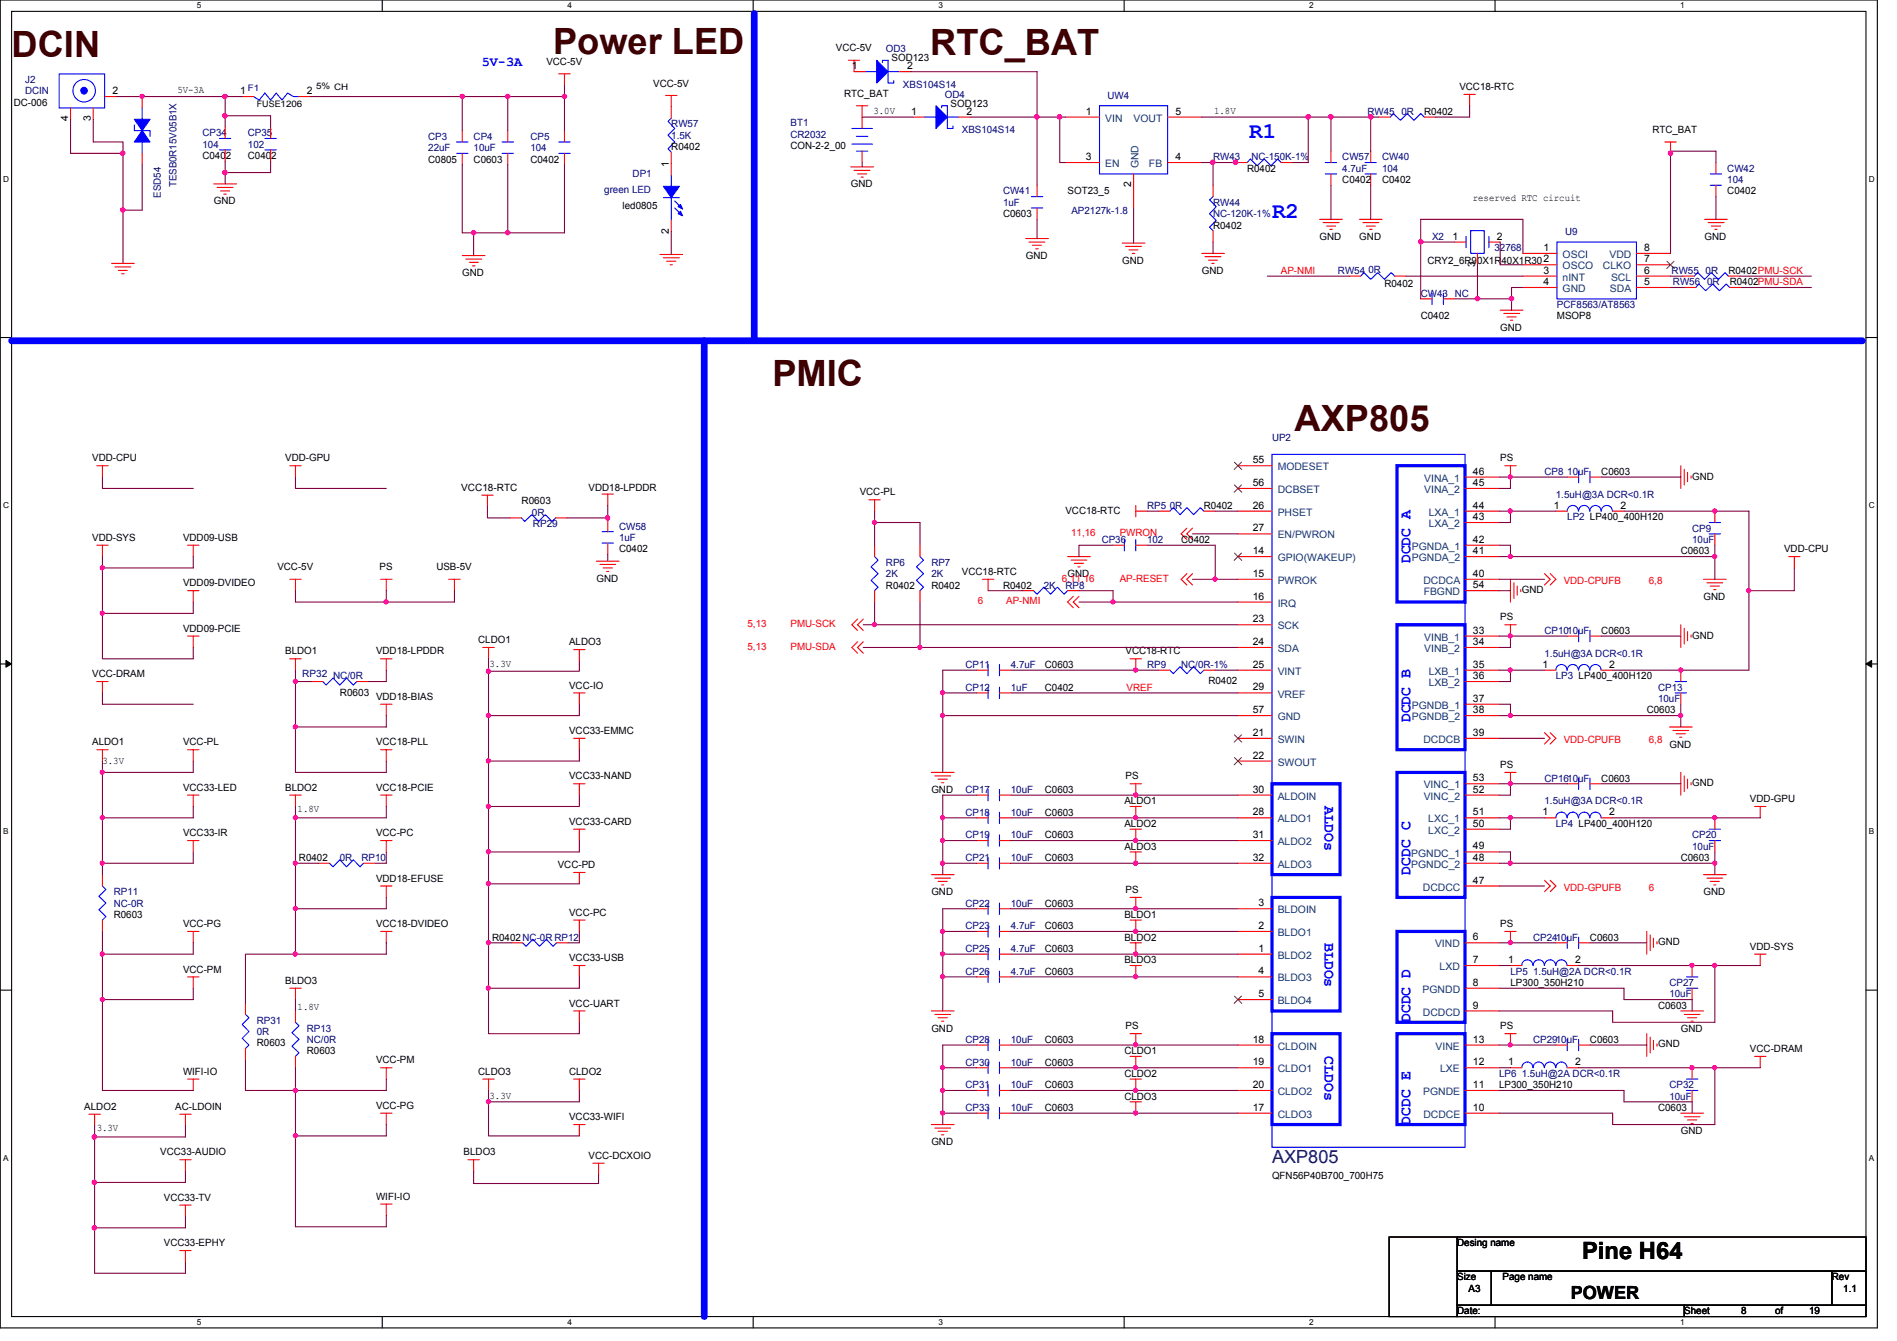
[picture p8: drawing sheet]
<svg xmlns="http://www.w3.org/2000/svg" width="297mm" height="210mm" viewBox="0 0 297 210" stroke-linecap="round" stroke-linejoin="round" font-family="sans-serif">
<defs><g id="words">
<g font-size="5.7" fill="#400000">
<text x="1.8" y="8.8">DCIN</text>
<text x="86.6" y="8.5">Power LED</text>
<text x="145.7" y="8.7">RTC_BAT</text>
<text x="120.9" y="60.4">PMIC</text>
<text x="202.7" y="67.5">AXP805</text>
</g>
<text font-size="3.7" x="247.7" y="197.1">Pine H64</text>
<g font-size="3.5" fill="#00f">
<text x="195.6" y="21.7">R1</text>
<text x="199.2" y="34.1">R2</text>
</g>
<text font-size="2.8" fill="#000080" x="199.2" y="182.1">AXP805</text>
<text font-size="2.8" x="246" y="203.4">POWER</text>
<g font-size="2.5" fill="#00f">
<text x="220.8" y="88.2" transform="rotate(-90 220.8 88.2)">DCDC A</text>
<text x="220.8" y="113.1" transform="rotate(-90 220.8 113.1)">DCDC B</text>
<text x="207.4" y="126.2" transform="rotate(90 207.4 126.2)">ALDOs</text>
<text x="220.8" y="136.9" transform="rotate(-90 220.8 136.9)">DCDC C</text>
<text x="207.4" y="147.6" transform="rotate(90 207.4 147.6)">BLDOs</text>
<text x="220.8" y="160" transform="rotate(-90 220.8 160)">DCDC D</text>
<text x="207.4" y="165.4" transform="rotate(90 207.4 165.4)">CLDOs</text>
<text x="220.8" y="176" transform="rotate(-90 220.8 176)">DCDC E</text>
</g>
<text font-size="2.1" fill="#00f" x="75.4" y="10.3">5V-3A</text>
<g font-size="1.6">
<text x="85.6" y="10.2">VCC-5V</text>
<text x="130.9" y="8">VCC-5V</text>
<text x="133.4" y="10.8">1</text>
<text x="139.6" y="9.6">SOD123</text>
<text x="142.1" y="10.8">2</text>
<text x="2.2" y="16.6">DC-006</text>
<text x="17.6" y="14.7">2</text>
<text x="27.8" y="14.6">5V-3A</text>
<text x="37.6" y="14.7">1</text>
<text x="48" y="14.7">2</text>
<text x="102.3" y="13.5">VCC-5V</text>
<text x="132.2" y="15.1">RTC_BAT</text>
<text x="136.8" y="17.8">3.0V</text>
<text x="142.7" y="17.9">1</text>
<text x="148.8" y="16.7">SOD123</text>
<text x="151.3" y="17.9">2</text>
<text x="170" y="17.9">1</text>
<text x="184.1" y="17.9">5</text>
<text x="190.1" y="17.8">1.8V</text>
<text x="223" y="18">R0402</text>
<text x="228.5" y="14.1">VCC18-RTC</text>
<text x="10.7" y="19" transform="rotate(-90 10.7 19)">4</text>
<text x="14.2" y="19" transform="rotate(-90 14.2 19)">3</text>
<text x="105.1" y="23.5">R0402</text>
<text x="123.8" y="23.3">CON-2-2_00</text>
<text x="258.7" y="20.8">RTC_BAT</text>
<text x="31.7" y="24.9">C0402</text>
<text x="38.8" y="24.9">C0402</text>
<text x="67.1" y="25.4">C0805</text>
<text x="74.2" y="25.4">C0603</text>
<text x="83.1" y="25.4">C0402</text>
<text x="104.7" y="26.2" transform="rotate(-90 104.7 26.2)">1</text>
<text x="133.2" y="29.3">GND</text>
<text x="170" y="25.1">3</text>
<text x="177.1" y="29.3" transform="rotate(-90 177.1 29.3)">2</text>
<text x="184.1" y="25.1">4</text>
<text x="195.3" y="26.9">R0402</text>
<text x="210.2" y="28.7">C0402</text>
<text x="216.4" y="28.7">C0402</text>
<text x="33.5" y="32">GND</text>
<text x="97.5" y="32.7">led0805</text>
<text x="157.1" y="34">C0603</text>
<text x="167.2" y="30.4">SOT23_5</text>
<text x="189.9" y="35.8">R0402</text>
<text x="230.6" y="31.5">reserved RTC circuit</text>
<text x="270.5" y="30.4">C0402</text>
<text x="104.7" y="36.6" transform="rotate(-90 104.7 36.6)">2</text>
<text x="160.6" y="40.6">GND</text>
<text x="175.7" y="41.3">GND</text>
<text x="206.6" y="37.5">GND</text>
<text x="212.8" y="37.5">GND</text>
<text x="223.5" y="41.3">CRY2_6R90X1R40X1R302</text>
<text x="227.5" y="37.5">1</text>
<text x="231" y="41.8" transform="rotate(-90 231 41.8)">3</text>
<text x="234.4" y="37.5">2</text>
<text x="241.7" y="39.3">1</text>
<text x="257.5" y="39.3">8</text>
<text x="257.5" y="41.1">7</text>
<text x="266.9" y="37.5">GND</text>
<text x="72.4" y="43.2">GND</text>
<text x="188.2" y="42.9">GND</text>
<text x="216.8" y="45">R0402</text>
<text x="241.7" y="42.8">3</text>
<text x="241.7" y="44.6">4</text>
<text x="257.5" y="44.6">5</text>
<text x="257.5" y="42.8">6</text>
<text x="270.6" y="42.9">R0402PMU-SCK</text>
<text x="270.8" y="44.7">R0402PMU-SDA</text>
<text x="222.5" y="50">C0402</text>
<text x="234.9" y="51.8">GND</text>
<text x="243.8" y="50">MSOP8</text>
<text x="14.4" y="72.2">VDD-CPU</text>
<text x="44.7" y="72.2">VDD-GPU</text>
<text x="72.2" y="76.8">VCC18-RTC</text>
<text x="92.2" y="76.8">VDD18-LPDDR</text>
<text x="134.6" y="77.6">VCC-PL</text>
<text x="196.2" y="72.5">55</text>
<text x="196.2" y="76.1">56</text>
<text x="230.6" y="74.3">46</text>
<text x="230.6" y="76.1">45</text>
<text x="234.9" y="72.2">PS</text>
<text x="250.7" y="74.3">C0603</text>
<text x="265" y="75.1">GND</text>
<text x="81.7" y="79">R0603</text>
<text x="166.8" y="80.4">VCC18-RTC</text>
<text x="188.5" y="79.7">R0402</text>
<text x="196.2" y="83.2">27</text>
<text x="196.2" y="79.6">26</text>
<text x="230.6" y="81.4">43</text>
<text x="230.6" y="79.6">44</text>
<text x="243.3" y="79.6">1</text>
<text x="253.7" y="79.6">2</text>
<text x="14.4" y="84.7">VDD-SYS</text>
<text x="28.7" y="84.7">VDD09-USB</text>
<text x="43.4" y="89.3">VCC-5V</text>
<text x="59.4" y="89.3">PS</text>
<text x="68.3" y="89.3">USB-5V</text>
<text x="96.9" y="86.4">C0402</text>
<text x="185" y="85">C0402</text>
<text x="196.2" y="86.7">14</text>
<text x="230.6" y="86.7">41</text>
<text x="230.6" y="85">42</text>
<text x="263.2" y="86.8">C0603</text>
<text x="279.4" y="86.4">VDD-CPU</text>
<text x="28.7" y="91.8">VDD09-DVIDEO</text>
<text x="93.4" y="91.1">GND</text>
<text x="138.7" y="92.1">R0402</text>
<text x="145.8" y="92.1">R0402</text>
<text x="150.6" y="90">VCC18-RTC</text>
<text x="157.1" y="92.1">R0402</text>
<text x="167.2" y="90.3">GND</text>
<text x="196.2" y="90.3">15</text>
<text x="196.2" y="93.9">16</text>
<text x="230.6" y="90.3">40</text>
<text x="230.6" y="92.1">54</text>
<text x="238.3" y="92.8">GND</text>
<text x="266.7" y="93.9">GND</text>
<text x="28.7" y="98.9">VDD09-PCIE</text>
<text x="74.9" y="100.7">CLDO1</text>
<text x="89.1" y="101">ALDO3</text>
<text x="196.2" y="97.4">23</text>
<text x="196.2" y="101">24</text>
<text x="230.6" y="99.2">33</text>
<text x="230.6" y="101">34</text>
<text x="234.9" y="97.1">PS</text>
<text x="250.7" y="99.2">C0603</text>
<text x="265" y="99.9">GND</text>
<text x="14.4" y="106">VCC-DRAM</text>
<text x="44.7" y="102.4">BLDO1</text>
<text x="58.9" y="102.4">VDD18-LPDDR</text>
<text x="76.7" y="104.4">3.3V</text>
<text x="89.1" y="107.8">VCC-IO</text>
<text x="163.6" y="104.6">C0603</text>
<text x="176.2" y="102.4">VCC18-RTC</text>
<text x="189.2" y="107.1">R0402</text>
<text x="196.2" y="104.5">25</text>
<text x="230.6" y="104.5">35</text>
<text x="230.6" y="106.3">36</text>
<text x="241.5" y="104.5">1</text>
<text x="252" y="104.5">2</text>
<text x="53.2" y="109">R0603</text>
<text x="58.9" y="109.6">VDD18-BIAS</text>
<text x="163.6" y="108.1">C0402</text>
<text x="196.2" y="108.1">29</text>
<text x="196.2" y="111.6">57</text>
<text x="230.6" y="109.9">37</text>
<text x="230.6" y="111.6">38</text>
<text x="257.8" y="111.7">C0603</text>
<text x="14.4" y="116.7">ALDO1</text>
<text x="16" y="119.6">3.3V</text>
<text x="28.7" y="116.7">VCC-PL</text>
<text x="58.9" y="116.7">VCC18-PLL</text>
<text x="89.1" y="114.9">VCC33-EMMC</text>
<text x="196.2" y="115.2">21</text>
<text x="196.2" y="118.7">22</text>
<text x="230.6" y="115.2">39</text>
<text x="261.4" y="117">GND</text>
<text x="28.7" y="123.8">VCC33-LED</text>
<text x="44.7" y="123.8">BLDO2</text>
<text x="58.9" y="123.8">VCC18-PCIE</text>
<text x="89.1" y="122">VCC33-NAND</text>
<text x="145.8" y="124.1">GND</text>
<text x="163.6" y="124.1">C0603</text>
<text x="176.1" y="125.9">ALDO1</text>
<text x="176.2" y="122">PS</text>
<text x="196.2" y="124.1">30</text>
<text x="230.6" y="122.3">53</text>
<text x="230.6" y="124.1">52</text>
<text x="234.9" y="120.2">PS</text>
<text x="250.7" y="122.3">C0603</text>
<text x="265" y="123.1">GND</text>
<text x="274" y="125.6">VDD-GPU</text>
<text x="28.7" y="130.9">VCC33-IR</text>
<text x="46.6" y="127.1">1.8V</text>
<text x="58.9" y="130.9">VCC-PC</text>
<text x="89.1" y="129.1">VCC33-CARD</text>
<text x="163.6" y="131.2">C0603</text>
<text x="163.6" y="127.7">C0603</text>
<text x="176.1" y="129.5">ALDO2</text>
<text x="196.2" y="127.6">28</text>
<text x="196.2" y="131.2">31</text>
<text x="230.6" y="127.6">51</text>
<text x="230.6" y="129.4">50</text>
<text x="241.5" y="127.6">1</text>
<text x="252" y="127.6">2</text>
<text x="46.8" y="134.8">R0402</text>
<text x="87.3" y="135.8">VCC-PD</text>
<text x="163.6" y="134.8">C0603</text>
<text x="176.1" y="133">ALDO3</text>
<text x="196.2" y="134.7">32</text>
<text x="230.6" y="133">49</text>
<text x="230.6" y="134.7">48</text>
<text x="263.2" y="134.8">C0603</text>
<text x="17.8" y="143.7">R0603</text>
<text x="58.9" y="138">VDD18-EFUSE</text>
<text x="89.1" y="143.3">VCC-PC</text>
<text x="145.8" y="140.1">GND</text>
<text x="163.6" y="141.9">C0603</text>
<text x="176.1" y="143.7">BLDO1</text>
<text x="176.2" y="139.8">PS</text>
<text x="197.1" y="141.9">3</text>
<text x="230.6" y="138.3">47</text>
<text x="266.7" y="140.1">GND</text>
<text x="28.7" y="145.1">VCC-PG</text>
<text x="58.9" y="145.1">VCC18-DVIDEO</text>
<text x="77" y="147.2">R0402NC-0R RP12</text>
<text x="163.6" y="145.5">C0603</text>
<text x="163.6" y="149">C0603</text>
<text x="176.1" y="147.2">BLDO2</text>
<text x="197.1" y="145.4">2</text>
<text x="197.1" y="149">1</text>
<text x="230.6" y="147.2">6</text>
<text x="234.9" y="145.1">PS</text>
<text x="249" y="147.2">C0603</text>
<text x="259.6" y="148">GND</text>
<text x="274" y="148.7">VDD-SYS</text>
<text x="28.7" y="152.2">VCC-PM</text>
<text x="44.7" y="154">BLDO3</text>
<text x="89.1" y="150.5">VCC33-USB</text>
<text x="163.6" y="152.6">C0603</text>
<text x="176.1" y="150.8">BLDO3</text>
<text x="197.1" y="152.5">4</text>
<text x="230.6" y="154.3">8</text>
<text x="230.6" y="150.7">7</text>
<text x="236.2" y="150.7">1</text>
<text x="236.5" y="154.3">LP300_350H210</text>
<text x="246.6" y="150.7">2</text>
<text x="46.6" y="158">1.8V</text>
<text x="89.1" y="157.6">VCC-UART</text>
<text x="145.8" y="161.5">GND</text>
<text x="176.2" y="161.1">PS</text>
<text x="197.1" y="156.1">5</text>
<text x="230.6" y="157.9">9</text>
<text x="234.9" y="161.1">PS</text>
<text x="259.6" y="157.9">C0603</text>
<text x="263.2" y="161.5">GND</text>
<text x="40.2" y="163.8">R0603</text>
<text x="48" y="165">R0603</text>
<text x="58.9" y="166.5">VCC-PM</text>
<text x="163.6" y="163.2">C0603</text>
<text x="163.6" y="166.8">C0603</text>
<text x="176.1" y="165">CLDO1</text>
<text x="196.2" y="163.2">18</text>
<text x="196.2" y="166.8">19</text>
<text x="230.6" y="166.8">12</text>
<text x="230.6" y="163.2">13</text>
<text x="236.2" y="166.8">1</text>
<text x="246.6" y="166.8">2</text>
<text x="249" y="163.2">C0603</text>
<text x="259.6" y="164">GND</text>
<text x="274" y="164.7">VCC-DRAM</text>
<text x="13.2" y="173.7">ALDO2</text>
<text x="27.4" y="173.7">AC-LDOIN</text>
<text x="28.7" y="168.2">WIFI-IO</text>
<text x="58.9" y="173.6">VCC-PG</text>
<text x="74.9" y="168.2">CLDO3</text>
<text x="76.7" y="172.1">3.3V</text>
<text x="89.1" y="168.2">CLDO2</text>
<text x="163.6" y="173.9">C0603</text>
<text x="163.6" y="170.3">C0603</text>
<text x="176.1" y="168.6">CLDO2</text>
<text x="176.1" y="172.1">CLDO3</text>
<text x="196.2" y="170.3">20</text>
<text x="196.2" y="173.9">17</text>
<text x="230.6" y="173.9">10</text>
<text x="230.6" y="170.3">11</text>
<text x="234.7" y="170.3">LP300_350H210</text>
<text x="259.6" y="173.9">C0603</text>
<text x="15.2" y="177.1">3.3V</text>
<text x="89.1" y="175.3">VCC33-WIFI</text>
<text x="145.8" y="179.2">GND</text>
<text x="263.2" y="177.5">GND</text>
<text x="25.1" y="180.8">VCC33-AUDIO</text>
<text x="72.6" y="180.8">BLDO3</text>
<text x="92.2" y="181.4">VCC-DCXOIO</text>
<text x="199.2" y="184.6">QFN56P40B700_700H75</text>
<text x="25.7" y="188">VCC33-TV</text>
<text x="58.9" y="187.8">WIFI-IO</text>
<text x="25.7" y="195.1">VCC33-EPHY</text>
<text x="228.2" y="195.1">Desing name</text>
<text x="228.2" y="200.4">Size</text>
<text x="230" y="202.2">A3</text>
<text x="235.3" y="200.4">Page name</text>
<text x="286.8" y="200.4">Rev</text>
<text x="288.6" y="202.2">1.1</text>
<text x="228.2" y="205.7">Date:</text>
<text x="263.7" y="205.7">Sheet</text>
<text x="272.6" y="205.7">8</text>
<text x="278" y="205.7">of</text>
<text x="283.3" y="205.7">19</text>
</g>
<g font-size="1.6" fill="#000080">
<text x="138.7" y="8.2">OD3</text>
<text x="3.9" y="13">J2</text>
<text x="3.9" y="14.8">DCIN</text>
<text x="141.4" y="13.7">XBS104S14</text>
<text x="148" y="15.3">OD4</text>
<text x="173.4" y="15.5">UW4</text>
<text x="214.1" y="18">RW45 0R</text>
<text x="31.7" y="21.3">CP34</text>
<text x="31.7" y="23.1">104</text>
<text x="38.8" y="21.3">CP35</text>
<text x="38.8" y="23.1">102</text>
<text x="67.1" y="21.9">CP3</text>
<text x="67.1" y="23.7">22uF</text>
<text x="74.2" y="21.9">CP4</text>
<text x="74.2" y="23.7">10uF</text>
<text x="83.1" y="21.9">CP5</text>
<text x="83.1" y="23.7">104</text>
<text x="105.1" y="19.9">RW57</text>
<text x="105.1" y="21.7">1.5K</text>
<text x="123.8" y="19.8">BT1</text>
<text x="123.8" y="21.5">CR2032</text>
<text x="150.6" y="20.8">XBS104S14</text>
<text x="27.6" y="29.3" transform="rotate(-90 27.6 29.3)">TESB0R15V05B1X</text>
<text x="99.1" y="27.8">DP1</text>
<text x="189.9" y="25.1">RW43</text>
<text x="196" y="25.1">NC-150K-1%</text>
<text x="210.2" y="25.1">CW57</text>
<text x="210.2" y="26.9">4.7uF</text>
<text x="216.4" y="25.1">CW40</text>
<text x="216.4" y="26.9">104</text>
<text x="270.5" y="26.9">CW42</text>
<text x="270.5" y="28.7">104</text>
<text x="25.2" y="30.9" transform="rotate(-90 25.2 30.9)">ESD54</text>
<text x="94.6" y="30.2">green LED</text>
<text x="157.1" y="30.4">CW41</text>
<text x="157.1" y="32.2">1uF</text>
<text x="167.8" y="33.4">AP2127k-1.8</text>
<text x="189.9" y="32.2">RW44</text>
<text x="189.9" y="34">NC-120K-1%</text>
<text x="224.2" y="37.5">X2</text>
<text x="234" y="39.3">32768</text>
<text x="245.1" y="36.8">U9</text>
<text x="209.5" y="42.9">RW54</text>
<text x="214.3" y="42.7">0R</text>
<text x="222.5" y="46.4">CW43 NC</text>
<text x="261.7" y="42.9">RW55 0R</text>
<text x="262" y="44.7">RW56 0R</text>
<text x="243.8" y="48.2">PCF8563/AT8563</text>
<text x="199.2" y="69">UP2</text>
<text x="241.8" y="74.3">CP8 10uF</text>
<text x="243.6" y="77.9">1.5uH@3A DCR&lt;0.1R</text>
<text x="83.3" y="80.7">0R</text>
<text x="83.4" y="82.5">RP29</text>
<text x="96.9" y="82.9">CW58</text>
<text x="179.6" y="79.7">RP5 0R</text>
<text x="245.4" y="81.4">LP2 LP400_400H120</text>
<text x="265" y="83.2">CP9</text>
<text x="96.9" y="84.7">1uF</text>
<text x="138.7" y="88.6">RP6</text>
<text x="145.8" y="88.6">RP7</text>
<text x="172.5" y="85">CP36</text>
<text x="179.6" y="85">102</text>
<text x="265" y="85">10uF</text>
<text x="138.7" y="90.3">2K</text>
<text x="145.8" y="90.3">2K</text>
<text x="163.4" y="92.1">2K</text>
<text x="166.8" y="92.1">RP8</text>
<text x="241.8" y="99.2">CP1010uF</text>
<text x="47.3" y="106">RP32 NC/0R</text>
<text x="151.2" y="104.6">CP11</text>
<text x="158.3" y="104.6">4.7uF</text>
<text x="179.6" y="104.6">RP9</text>
<text x="185" y="104.6">NC/0R-1%</text>
<text x="241.8" y="102.8">1.5uH@3A DCR&lt;0.1R</text>
<text x="243.6" y="106.3">LP3 LP400_400H120</text>
<text x="151.2" y="108.1">CP12</text>
<text x="158.3" y="108.1">1uF</text>
<text x="259.6" y="108.1">CP13</text>
<text x="259.6" y="109.9">10uF</text>
<text x="151.2" y="124.1">CP17</text>
<text x="158.3" y="124.1">10uF</text>
<text x="241.8" y="125.9">1.5uH@3A DCR&lt;0.1R</text>
<text x="241.8" y="122.3">CP1610uF</text>
<text x="151.2" y="131.2">CP19</text>
<text x="151.2" y="127.7">CP18</text>
<text x="158.3" y="131.2">10uF</text>
<text x="158.3" y="127.7">10uF</text>
<text x="243.6" y="129.5">LP4 LP400_400H120</text>
<text x="265" y="131.2">CP20</text>
<text x="53.2" y="134.8">0R</text>
<text x="56.6" y="134.8">RP10</text>
<text x="151.2" y="134.8">CP21</text>
<text x="158.3" y="134.8">10uF</text>
<text x="265" y="133">10uF</text>
<text x="17.8" y="140.1">RP11</text>
<text x="17.8" y="141.9">NC-0R</text>
<text x="151.2" y="141.9">CP22</text>
<text x="158.3" y="141.9">10uF</text>
<text x="151.2" y="145.5">CP23</text>
<text x="151.2" y="149">CP25</text>
<text x="158.3" y="145.5">4.7uF</text>
<text x="158.3" y="149">4.7uF</text>
<text x="240.1" y="147.2">CP2410uF</text>
<text x="151.2" y="152.6">CP26</text>
<text x="158.3" y="152.6">4.7uF</text>
<text x="236.5" y="152.6">LP5 1.5uH@2A DCR&lt;0.1R</text>
<text x="261.4" y="154.3">CP27</text>
<text x="40.2" y="160.2">RP31</text>
<text x="48" y="161.5">RP13</text>
<text x="261.4" y="156.1">10uF</text>
<text x="40.2" y="162">0R</text>
<text x="48" y="163.2">NC/0R</text>
<text x="151.2" y="163.2">CP28</text>
<text x="151.2" y="166.8">CP30</text>
<text x="158.3" y="163.2">10uF</text>
<text x="158.3" y="166.8">10uF</text>
<text x="240.1" y="163.2">CP2910uF</text>
<text x="151.2" y="173.9">CP33</text>
<text x="151.2" y="170.3">CP31</text>
<text x="158.3" y="173.9">10uF</text>
<text x="158.3" y="170.3">10uF</text>
<text x="234.7" y="168.6">LP6 1.5uH@2A DCR&lt;0.1R</text>
<text x="261.4" y="170.3">CP32</text>
<text x="261.4" y="172.1">10uF</text>
</g>
<g font-size="1.6" fill="#004080">
<text x="173.1" y="19">VIN</text>
<text x="177.5" y="19">VOUT</text>
<text x="173.1" y="26.2">EN</text>
<text x="178.3" y="26.3" transform="rotate(-90 178.3 26.3)">GND</text>
<text x="179.9" y="26.2">FB</text>
<text x="244.7" y="40.4">OSCI</text>
<text x="252" y="40.4">VDD</text>
<text x="244.7" y="42.2">OSCO</text>
<text x="244.7" y="43.9">nINT</text>
<text x="244.7" y="45.7">GND</text>
<text x="251" y="42.2">CLKO</text>
<text x="252.1" y="45.7">SDA</text>
<text x="252.3" y="43.9">SCL</text>
<text x="200.1" y="73.6">MODESET</text>
<text x="200.1" y="77.2">DCBSET</text>
<text x="223" y="75.4">VINA_1</text>
<text x="223" y="77.2">VINA_2</text>
<text x="200.1" y="80.7">PHSET</text>
<text x="223.7" y="82.5">LXA_2</text>
<text x="223.7" y="80.7">LXA_1</text>
<text x="200.1" y="84.3">EN/PWRON</text>
<text x="200.1" y="87.8">GPIO(WAKEUP)</text>
<text x="221.1" y="87.8">PGNDA_2</text>
<text x="221.1" y="86.1">PGNDA_1</text>
<text x="200.1" y="91.4">PWROK</text>
<text x="200.1" y="95">IRQ</text>
<text x="222.9" y="91.4">DCDCA</text>
<text x="222.9" y="93.2">FBGND</text>
<text x="200.1" y="98.5">SCK</text>
<text x="223" y="100.3">VINB_1</text>
<text x="200.1" y="102.1">SDA</text>
<text x="200.1" y="105.6">VINT</text>
<text x="223" y="102.1">VINB_2</text>
<text x="223.7" y="105.6">LXB_1</text>
<text x="223.7" y="107.4">LXB_2</text>
<text x="200.1" y="109.2">VREF</text>
<text x="200.1" y="112.7">GND</text>
<text x="221.1" y="111">PGNDB_1</text>
<text x="221.1" y="112.7">PGNDB_2</text>
<text x="200.1" y="116.3">SWIN</text>
<text x="200.1" y="119.8">SWOUT</text>
<text x="222.9" y="116.3">DCDCB</text>
<text x="200.1" y="125.2">ALDOIN</text>
<text x="222.9" y="123.4">VINC_1</text>
<text x="222.9" y="125.2">VINC_2</text>
<text x="200.1" y="128.7">ALDO1</text>
<text x="223.6" y="128.7">LXC_1</text>
<text x="223.6" y="130.5">LXC_2</text>
<text x="200.1" y="132.3">ALDO2</text>
<text x="200.1" y="135.8">ALDO3</text>
<text x="221" y="134.1">PGNDC_1</text>
<text x="221" y="135.8">PGNDC_2</text>
<text x="200.1" y="143">BLDOIN</text>
<text x="222.8" y="139.4">DCDCC</text>
<text x="200.1" y="146.5">BLDO1</text>
<text x="224.7" y="148.3">VIND</text>
<text x="200.1" y="150.1">BLDO2</text>
<text x="200.1" y="153.6">BLDO3</text>
<text x="222.8" y="155.4">PGNDD</text>
<text x="225.4" y="151.8">LXD</text>
<text x="200.1" y="157.2">BLDO4</text>
<text x="222.8" y="159">DCDCD</text>
<text x="200.1" y="164.3">CLDOIN</text>
<text x="200.1" y="167.9">CLDO1</text>
<text x="224.8" y="164.3">VINE</text>
<text x="225.5" y="167.9">LXE</text>
<text x="200.1" y="171.4">CLDO2</text>
<text x="222.8" y="171.4">PGNDE</text>
<text x="200.1" y="175">CLDO3</text>
<text x="222.9" y="175">DCDCE</text>
</g>
<g font-size="1.6" fill="#f00">
<text x="200.6" y="42.9">AP-NMI</text>
<text x="167.7" y="83.9">11,16</text>
<text x="175.3" y="83.9">PWRON</text>
<text x="153.1" y="94.6">6</text>
<text x="157.6" y="94.6">AP-NMI</text>
<text x="166.3" y="91.1">6,11,16</text>
<text x="175.3" y="91.1">AP-RESET</text>
<text x="244.9" y="91.4">VDD-CPUFB</text>
<text x="258.2" y="91.4">6,8</text>
<text x="117" y="98.2">5,13</text>
<text x="117" y="101.7">5,13</text>
<text x="123.8" y="98.2">PMU-SCK</text>
<text x="123.8" y="101.7">PMU-SDA</text>
<text x="176.4" y="108.1">VREF</text>
<text x="244.9" y="116.3">VDD-CPUFB</text>
<text x="258.2" y="116.3">6,8</text>
<text x="244.9" y="139.4">VDD-GPUFB</text>
<text x="258.2" y="139.4">6</text>
</g>
<text font-size="1.4" fill="#000080" x="38.8" y="14.3">F1</text>
<g font-size="1.4">
<text x="40.2" y="16.8">FUSE1206</text>
<text x="49.5" y="13.9">5% CH</text>
</g>
<g font-size="1.3">
<text x="30.8" y="1.3">5</text>
<text x="88.9" y="1.3">4</text>
<text x="146.9" y="1.3">3</text>
<text x="205" y="1.3">2</text>
<text x="263.1" y="1.3">1</text>
<text x=".5" y="28.4">D</text>
<text x="292.6" y="28.4">D</text>
<text x=".5" y="79.5">C</text>
<text x="292.6" y="79.5">C</text>
<text x=".5" y="130.6">B</text>
<text x="292.6" y="130.6">B</text>
<text x=".5" y="181.7">A</text>
<text x="292.6" y="181.7">A</text>
<text x="30.8" y="207.4">5</text>
<text x="88.9" y="207.4">4</text>
<text x="146.9" y="207.4">3</text>
<text x="205" y="207.4">2</text>
<text x="263.1" y="207.4">1</text>
</g>
</g></defs>
<path d="M0 0h294v207.9h-294zM1.8 1.8h290.4v204.3h-290.4z" fill="none" stroke="#000" stroke-width=".17"/>
<g fill="#fff">
<path d="M30.8 .2h.7v1.4h-.7z"/>
<path d="M30.8 206.2h.7v1.4h-.7z"/>
</g>
<path d="M59.9 0v1.8M59.9 206.1v1.8" fill="none" stroke="#000" stroke-width=".17"/>
<g fill="#fff">
<path d="M88.9 .2h.6v1.4h-.6z"/>
<path d="M88.9 206.2h.6v1.4h-.6z"/>
</g>
<path d="M117.9 0v1.8M117.9 206.1v1.8" fill="none" stroke="#000" stroke-width=".17"/>
<g fill="#fff">
<path d="M146.9 .2h.7v1.4h-.7z"/>
<path d="M146.9 206.2h.7v1.4h-.7z"/>
</g>
<path d="M176 0v1.8M176 206.1v1.8" fill="none" stroke="#000" stroke-width=".17"/>
<g fill="#fff">
<path d="M205 .2h.7v1.4h-.7z"/>
<path d="M205 206.2h.7v1.4h-.7z"/>
</g>
<path d="M234.1 0v1.8M234.1 206.1v1.8" fill="none" stroke="#000" stroke-width=".17"/>
<g fill="#fff">
<path d="M263.1 .2h.7v1.4h-.7z"/>
<path d="M263.1 206.2h.7v1.4h-.7z"/>
<path d="M.5 27.3h.9v1.4h-.9z"/>
<path d="M292.6 27.3h.9v1.4h-.9z"/>
<path d="M.5 78.4h.9v1.4h-.9z"/>
<path d="M292.6 78.4h.9v1.4h-.9z"/>
</g>
<path d="M0 52.8h1.8M292.2 52.8h1.8" fill="none" stroke="#000" stroke-width=".17"/>
<g fill="#fff">
<path d="M.5 129.5h.8v1.4h-.8z"/>
<path d="M292.6 129.5h.9v1.4h-.9z"/>
</g>
<path d="M0 103.9h1.8M292.2 103.9h1.8" fill="none" stroke="#000" stroke-width=".17"/>
<path d="M.9 103.4l.9 .5-.9 .5zM292.2 103.9l.9-.5v1z" fill="#000"/>
<path d="M.9 103.4l.9 .5-.9 .5zM292.2 103.9l.9-.5v1z" fill="none" stroke="#000" stroke-width=".16"/>
<g fill="#fff">
<path d="M.5 180.5h.8v1.4h-.8z"/>
<path d="M292.6 180.5h.9v1.4h-.9z"/>
</g>
<path d="M0 155h1.8M292.2 155h1.8M217.5 193.6h10.7v12.5h-10.7zM228.2 193.6h64v5.4h-64zM228.2 199h5.3v5.3h-5.3zM233.5 199h53.3v5.3h-53.3zM286.8 199h5.4v5.3h-5.4zM228.2 204.3h35.5v1.8h-35.5zM263.7 204.3h28.5v1.8h-28.5z" fill="none" stroke="#000" stroke-width=".17"/>
<path d="M118.1 2.1v50.9M1.8 53.3h289.8M110.3 53.3v152.8" fill="none" stroke="#00f" stroke-width="1.1"/>
<g fill="none" stroke="#f00" stroke-width=".17">
<path d="M87.5 11.6h1.8M88.4 11.6v1.7M104.2 14.9h1.8M105.1 14.9v1.8M132.8 9.4h1.8M133.7 9.4v1.8M134.1 16.6h1.8M135 16.6v1.7M229.2 14.8h1.8M230.1 14.8v1.8M33.5 28.8h3.5M34 29.3h2.5"/>
<path d="M34.5 29.9h1.4M35 30.4h.4M103.3 39.8h3.6M133.2 26.1h3.6M133.7 26.7h2.5M134.3 27.2h1.4M134.8 27.7h.4M160.6 37.3h3.6M161.1 37.9h2.5M161.7 38.4h1.4M162.2 38.9h.4M175.7 38.1h3.6"/>
<path d="M176.2 38.6h2.5M176.8 39.1h1.4M177.3 39.7h.4M188.2 39.7h3.5M206.6 34.3h3.6M207.2 34.8h2.5M207.7 35.4h1.4M208.2 35.9h.4M212.8 34.3h3.6M213.4 34.8h2.5M213.9 35.4h1.4M214.5 35.9h.3"/>
<path d="M260.7 22.2h1.8M261.6 22.2v1.8M266.9 34.3h3.6M267.5 34.8h2.5M268 35.4h1.4M268.5 35.9h.4M17.5 41.2h3.5M18 41.8h2.5M18.5 42.3h1.4M19 42.8h.4M72.4 40h3.5M72.9 40.6h2.5"/>
<path d="M73.5 41.1h1.4M74 41.6h.4M103.9 40.3h2.5M104.4 40.9h1.4M104.9 41.4h.4M188.7 40.2h2.5M189.2 40.7h1.4M189.7 41.2h.4M234.9 48.6h3.6M235.5 49.1h2.5M236 49.6h1.4M236.5 50.1h.4"/>
<path d="M15.2 72.9h1.7M16 72.9v1.8M45.4 72.9h1.8M46.3 72.9v1.8M75.4 77.5h1.8M76.3 77.5v1.8M94.3 77.3h1.8M95.2 77.3v1.8M136.1 78.2h1.7M136.9 78.2v1.8M177.8 79.1v1.8M235.6 72.9h1.8"/>
<path d="M236.5 72.9v1.8M263.2 72.9v3.6M263.7 73.4v2.5M264.2 74v1.4M264.8 74.5v.3M15.2 85.3h1.7M16 85.3v1.8M29.4 92.5h1.8M29.4 99.6h1.8M29.4 85.3h1.8M30.3 92.5v1.7M30.3 99.6v1.7"/>
<path d="M30.3 85.3v1.8M45.4 90.7h1.8M46.3 90.7v1.8M59.6 90.7h1.8M60.5 90.7v1.8M70.3 90.7h1.7M71.2 90.7v1.8M93.4 87.8h3.5M93.9 88.3h2.5M94.4 88.9h1.5M95 89.5h.3M134.3 96.9l-.9 .9 .9 .9"/>
<path d="M135.2 96.9l-.9 .9 .9 .9M153.8 90.7h1.8M154.7 90.7v1.8M167.2 87.1h3.5M167.7 87.7h2.5M168.1 93.3l-.9 .9 .9 .9M168.2 88.2h1.5M168.8 88.7h.3M168.9 93.3l-.8 .9 .8 .9M177.8 80h1.8M185.8 82.7l-.8 .9 .8 .9M185.8 89.8l-.8 .9 .8 .9"/>
<path d="M186.7 82.7l-.9 .9 .9 .9M186.7 89.8l-.9 .9 .9 .9M235.6 97.8h1.8M236.5 97.8v1.8M236.5 90.7v3.5M237.1 91.2v2.5M237.6 91.7v1.5M238.1 92.3v.3M241.8 89.8l.9 .9-.9 .9M242.7 89.8l.9 .9-.9 .9M263.2 97.8v3.5M263.7 98.3v2.5"/>
<path d="M264.2 98.8v1.5M264.8 99.4v.3M266.7 90.7h3.6M267.3 91.2h2.4M267.8 91.7h1.4M268.3 92.3h.4M280.1 87.1h1.8M281 87.1v1.8M15.2 106.7h1.7M15.2 117.3h1.7M16 106.7v1.8M16 117.3v1.8"/>
<path d="M29.4 117.3h1.8M30.3 117.3v1.8M45.4 103.1h1.8M46.3 103.1v1.8M59.6 103.1h1.8M59.6 110.2h1.8M59.6 117.3h1.8M60.5 103.1v1.8M60.5 110.2v1.8M60.5 117.3v1.8M75.6 101.3h1.8M76.5 101.3v1.8"/>
<path d="M89.8 108.5h1.8M89.8 115.6h1.8M89.8 101.7h1.8M90.7 108.5v1.7M90.7 115.6v1.7M90.7 101.7v1.8M134.3 100.5l-.9 .8 .9 .9M135.2 100.5l-.9 .8 .9 .9M176.9 103.1h1.8M177.8 103.1v1.8M241.8 114.7l.9 .9-.9 .9M242.7 114.7l.9 .9-.9 .9"/>
<path d="M261.4 113.8h3.6M262 114.3h2.4M262.5 114.9h1.4M263 115.4h.4M29.4 124.5h1.8M29.4 131.6h1.8M30.3 124.5v1.7M30.3 131.6v1.7M45.4 124.5h1.8M46.3 124.5v1.7M59.6 124.5h1.8M59.6 131.6h1.8"/>
<path d="M59.6 138.7h1.8M60.5 124.5v1.7M60.5 131.6v1.7M60.5 138.7v1.8M89.8 129.8h1.8M89.8 122.7h1.8M89.8 136.6h1.8M90.7 129.8v1.8M90.7 122.7v1.8M90.7 136.6v1.7M145.8 136.9h3.6M145.8 120.9h3.6"/>
<path d="M146.4 137.5h2.4M146.4 121.5h2.4M146.9 138h1.4M146.9 122h1.4M147.4 138.5h.4M147.4 122.5h.4M176.9 122.7h1.8M176.9 133.3h1.8M176.9 126.2h1.8M176.9 129.8h1.8M177.8 133.3v1.8M177.8 122.7v1.8"/>
<path d="M177.8 126.2v1.8M177.8 129.8v1.8M235.6 120.9h1.8M236.5 120.9v1.8M241.8 137.8l.9 .9-.9 .9M242.7 137.8l.9 .9-.9 .9M263.2 120.9v3.6M263.7 121.5v2.4M264.2 122v1.4M264.8 122.5v.4M266.7 136.9h3.6M267.3 137.5h2.4"/>
<path d="M267.8 138h1.4M268.3 138.5h.4M274.7 126.2h1.8M275.6 126.2v1.8M29.4 145.8h1.8M29.4 152.9h1.8M30.3 145.8v1.8M30.3 152.9v1.8M45.4 154.7h1.8M46.3 154.7v1.8M59.6 145.8h1.8M60.5 145.8v1.8"/>
<path d="M89.8 144h1.8M89.8 151.1h1.8M89.8 158.2h1.8M90.7 144v1.8M90.7 151.1v1.8M90.7 158.2v1.8M145.8 158.2h3.6M146.4 158.8h2.4M146.9 159.3h1.4M147.4 159.9h.4M176.9 140.5h1.8M176.9 144h1.8"/>
<path d="M176.9 147.6h1.8M176.9 151.1h1.8M177.8 140.5v1.7M177.8 144v1.8M177.8 147.6v1.8M177.8 151.1v1.8M235.6 145.8h1.8M236.5 145.8v1.8M257.8 145.8v3.6M258.4 146.3v2.5M258.9 146.9v1.4M259.5 147.4v.3"/>
<path d="M263.2 158.2h3.5M263.7 158.8h2.5M264.2 159.3h1.5M264.8 159.9h.3M274.7 149.4h1.8M275.6 149.4v1.7M13.9 174.4h1.8M14.8 174.4v1.8M28.1 174.4h1.8M29 174.4v1.8M29.4 168.9h1.8M30.3 168.9v1.8"/>
<path d="M59.6 167.1h1.8M59.6 174.2h1.8M60.5 167.1v1.8M60.5 174.2v1.8M75.6 168.9h1.8M76.5 168.9v1.8M89.8 168.9h1.8M89.8 176h1.8M90.7 168.9v1.8M90.7 176v1.8M145.8 176h3.6M146.4 176.6h2.4"/>
<path d="M146.9 177.1h1.4M147.4 177.6h.4M176.9 161.8h1.8M176.9 165.4h1.8M176.9 168.9h1.8M176.9 172.5h1.8M177.8 165.4v1.7M177.8 168.9v1.8M177.8 172.5v1.7M177.8 161.8v1.8M235.6 161.8h1.8M236.5 161.8v1.8"/>
<path d="M257.8 161.8v3.6M258.4 162.3v2.5M258.9 162.9v1.4M259.5 163.4v.3M263.2 174.2h3.5M263.7 174.8h2.5M264.2 175.3h1.5M264.8 175.9h.3M274.7 165.4h1.8M275.6 165.4v1.7M28.1 181.5h1.8M28.1 188.6h1.8"/>
<path d="M28.1 195.7h1.8M29 181.5v1.8M29 188.6v1.8M29 195.7v1.8M59.6 188.5h1.8M60.5 188.5v1.7M73.3 181.5h1.8M74.2 181.5v1.8M92.8 182.1h1.8M93.7 182.1v1.8"/>
</g>
<path d="M146.6 16.6l1.7 1.7-1.7 1.8z" fill="#00f"/>
<g fill="none" stroke="#00f" stroke-width=".17">
<path d="M21 19.6v.8h2.5v.9M22.3 16.9v1.8M39.7 15.1l.9 .6 .9-1.1 .9 1.1 .9-1.1 .9 1.1 .8-1.1 .9 .5h.9M39.7 15.1h.1M144.8 18.3h1.8M146.6 16.6l1.7 1.7-1.7 1.8zM147.4 16.9v-.3h.9v3.5h.9v-.4M148.3 18.3h1.8M22.3 22.2v1.8M78.6 22.2h1.8M78.6 24h1.8M265.5 45l.5-.6 1.1 1.1 1.1-1.1 1 1.1 1.1-1.1 .5 .6"/>
<path d="M183.2 104.9l.5 .6 1.1-1.1 1 1.1 1.1-1.1 1.1 1.1 .5-.6M154.7 134.2v1.8M154.7 130.7v1.8M156.5 134.2v1.8M156.5 130.7v1.8M240 151.1a.87 .87 0 0 0-.8-.9 .87 .87 0 0 0-.9 .9M241.8 151.1a.87 .87 0 0 0-.9-.9 .87 .87 0 0 0-.8 .9M243.6 151.1a.87 .87 0 0 0-.9-.9 .87 .87 0 0 0-.9 .9M245.4 151.1a.87 .87 0 0 0-.9-.9 .87 .87 0 0 0-.9 .9M245.4 146.7v1.8M247.2 146.7v1.8M264.1 152.9h1.7"/>
<path d="M264.1 154.7h1.7"/>
</g>
<g fill="none" stroke="#f00" stroke-width=".17">
<path d="M37.9 15.1h1.8M46.8 15.1h1.8M143 18.3h1.8M150.1 18.3h1.8M79.5 20.4v1.8M79.5 24v1.8M263.7 45h1.8M270.8 45h1.8M181.4 104.9h1.8M188.5 104.9h1.8M152.9 135.1h1.8M152.9 131.6h1.8"/>
<path d="M156.5 135.1h1.8M156.5 131.6h1.8M236.5 151.1h1.8M243.6 147.6h1.8M245.4 151.1h1.8M247.2 147.6h1.8M265 151.1v1.8M265 154.7v1.8"/>
</g>
<path d="M21 18.7h2.5l-1.2 1.7z" fill-rule="evenodd" fill="#00f"/>
<path d="M21 18.7h2.5l-1.2 1.7z" fill="none" stroke="#00f" stroke-width=".17"/>
<path d="M22.3 20.4l1.2 1.8h-2.5z" fill-rule="evenodd" fill="#00f"/>
<g fill="none" stroke="#00f" stroke-width=".17">
<path d="M172.2 16.6h10.6v10.6h-10.6zM22.3 20.4l1.2 1.8h-2.5zM41.5 21.7h1.8M41.5 23.5h1.8M133.4 20.1h3.2M133.4 22.6h3.2M134.1 23.7h1.8M134.1 21.3h1.8M247.1 80a.87 .87 0 0 0-.8-.9 .87 .87 0 0 0-.9 .9M248.9 80a.87 .87 0 0 0-.9-.9 .87 .87 0 0 0-.8 .9M250.7 80a.87 .87 0 0 0-.9-.9 .87 .87 0 0 0-.8 .9M252.5 80a.87 .87 0 0 0-.9-.9 .87 .87 0 0 0-.9 .9"/>
<path d="M50.5 106.7l.6 .5 1.1-1.1 1 1.1 1.1-1.1 1 1.1 .6-.5M154.7 104v1.8M156.5 104v1.8M245.4 104.9a.87 .87 0 0 0-.9-.9 .87 .87 0 0 0-.9 .9M247.1 104.9a.87 .87 0 0 0-.8-.9 .87 .87 0 0 0-.9 .9M248.9 104.9a.87 .87 0 0 0-.9-.9 .87 .87 0 0 0-.8 .9M250.7 104.9a.87 .87 0 0 0-.9-.9 .87 .87 0 0 0-.8 .9"/>
</g>
<g fill="none" stroke="#f00" stroke-width=".17">
<path d="M22.3 15.1v1.8M42.4 19.9v1.8M135 18.3v1.8M166.8 18.3h5.4M182.8 18.3h5.4M22.3 24v1.8M42.4 23.5v1.7M135 23.7v1.7M166.8 25.4h5.4M177.5 27.2v5.4M182.8 25.4h5.4M243.6 80h1.8"/>
<path d="M252.5 80h1.8M48.8 106.7h1.7M55.9 106.7h1.8M152.9 104.9h1.8M156.5 104.9h1.8M241.8 104.9h1.8M250.7 104.9h1.8"/>
</g>
<path d="M137.3 9.4l1.8 1.8-1.8 1.8z" fill="#00f"/>
<g fill="none" stroke="#00f" stroke-width=".17">
<path d="M105.1 18.5l-.5 .5 1.1 1.1-1.1 1.1 1.1 1-1.1 1.1 .5 .5M135.5 11.2h1.8M137.3 9.4l1.8 1.8-1.8 1.8zM138.2 9.8v-.4h.9v3.6h.9v-.4M139.1 11.2h1.7M71.5 22.2h1.8M71.5 24h1.8M87.5 22.2h1.8M87.5 24h1.8M189.9 30.8l-.5 .5 1.1 1-1.1 1.1 1.1 1.1-1.1 1.1 .5 .5M229.6 37v1.8M230.3 36.1h2.1v3.6h-2.1z"/>
<path d="M233.1 37v1.8M213.1 43.2l.5-.5 1 1 1.1-1 1.1 1 1-1 .6 .5M199.2 71.1h30.2v108.5h-30.2zM81.7 81.1l.5 .5 1.1-1 1 1 1.1-1 1 1 .6-.5M161.8 92.5l.6 .5 1-1.1 1.1 1.1 1.1-1.1 1 1.1 .6-.5M247.2 121.8v1.8M249 121.8v1.8M267.6 129.8h1.8M267.6 131.6h1.8M154.7 144.9v1.8M154.7 141.4v1.7M156.5 144.9v1.8"/>
<path d="M156.5 141.4v1.7M46.3 160l.5 .6-1.1 1 1.1 1.1-1.1 1 1.1 1.1-.5 .6"/>
</g>
<g fill="none" stroke="#f00" stroke-width=".17">
<path d="M105.1 16.7v1.8M133.7 11.2h1.8M140.8 11.2h1.8M72.4 20.4v1.8M72.4 24v1.8M88.4 20.4v1.8M88.4 24v1.8M105.1 23.8v1.8M189.9 36.1v1.8M189.9 29v1.8M227.8 37.9h1.8M231.3 39.7v1.7"/>
<path d="M233.1 37.9h1.8M211.3 43.2h1.8M218.4 43.2h1.8M193.8 72.9h5.4M193.8 76.5h5.4M229.4 74.7h5.3M229.4 76.5h5.3M79.9 81.1h1.8M87 81.1h1.8M160.1 92.5h1.7M167.2 92.5h1.7M193.8 90.7h5.4"/>
<path d="M193.8 97.8h5.4M193.8 94.2h5.4M193.8 83.6h5.4M193.8 80h5.4M193.8 87.1h5.4M229.4 81.8h5.3M229.4 87.1h5.3M229.4 90.7h5.3M229.4 92.5h5.3M229.4 80h5.3M229.4 85.3h5.3M229.4 99.6h5.3"/>
<path d="M193.8 101.3h5.4M193.8 108.5h5.4M193.8 104.9h5.4M193.8 112h5.4M193.8 115.6h5.4M193.8 119.1h5.4M229.4 101.3h5.3M229.4 104.9h5.3M229.4 106.7h5.3M229.4 110.2h5.3M229.4 112h5.3M229.4 115.6h5.3"/>
<path d="M193.8 128h5.4M193.8 124.5h5.4M193.8 131.6h5.4M193.8 135.1h5.4M229.4 122.7h5.3M229.4 124.5h5.3M229.4 128h5.3M229.4 129.8h5.3M229.4 133.3h5.3M229.4 135.1h5.3M229.4 138.7h5.3M245.4 122.7h1.8"/>
<path d="M249 122.7h1.7M268.5 128v1.8M268.5 131.6v1.7M46.3 158.2v1.8M152.9 145.8h1.8M152.9 142.2h1.8M156.5 145.8h1.8M156.5 142.2h1.8M193.8 142.2h5.4M193.8 145.8h5.4M193.8 149.4h5.4M193.8 152.9h5.4"/>
<path d="M193.8 156.5h5.4M229.4 147.6h5.3M229.4 151.1h5.3M229.4 154.7h5.3M229.4 158.2h5.3M46.3 165.4v1.7M193.8 163.6h5.4M193.8 167.1h5.4M193.8 170.7h5.4M193.8 174.2h5.4M229.4 163.6h5.3M229.4 167.1h5.3"/>
<path d="M229.4 170.7h5.3M229.4 174.2h5.3"/>
</g>
<path d="M218.7 72.9h10.7v21.3h-10.7zM218.7 97.8h10.7v19.5h-10.7zM199.2 122.7h10.6v14.2h-10.6zM218.7 120.9h10.7v19.6h-10.7zM199.2 140.5h10.6v17.7h-10.6zM218.7 145.8h10.7v14.2h-10.7zM199.2 161.8h10.6v14.2h-10.6zM218.7 161.8h10.7v14.2h-10.7z" fill="none" stroke="#00f" stroke-width=".51"/>
<path d="M193.3 72.3l1.1 1.2M193.3 75.9l1.1 1.1M194.4 72.3l-1.2 1.2M194.4 75.9l-1.2 1.1M193.3 86.6l1.1 1.1M194.4 86.6l-1.2 1.1M193.3 115l1.1 1.2M193.3 118.6l1.1 1.1M194.4 115l-1.2 1.2M194.4 118.6l-1.2 1.1M193.3 155.9l1.1 1.2M194.4 155.9l-1.2 1.2" fill="none" stroke="#804000" stroke-width=".16"/>
<circle cx="13.1" cy="14.2" r=".52" fill="#00f"/>
<g fill="none" stroke="#00f" stroke-width=".17">
<path d="M9.3 11.6h7.1v5.3h-7.1zM217.7 18.3l.5-.5 1.1 1 1-1 1.1 1 1.1-1 .5 .5M34.4 21.7h1.7M34.4 23.5h1.7M103.9 30.9h2.5M105.1 27.4v1.8M105.1 30.9v3.6M161.5 30.8h1.8M161.5 32.6h1.8M195.3 25.4l.5-.5 1 1.1 1.1-1.1 1.1 1.1 1.1-1.1 .5 .5M207.5 25.4h1.8M207.5 27.2h1.8"/>
<path d="M213.7 25.4h1.8M213.7 27.2h1.8M243.8 37.9h12.4v8.9h-12.4zM267.8 29h1.8M267.8 27.2h1.8M224.2 45.9v1.8M226 45.9v1.8M247.2 73.8v1.8M249 73.8v1.8M94.3 83.2h1.8M94.3 85h1.8M136.9 87.1l.6 .6-1.1 1 1.1 1.1-1.1 1 1.1 1.1-.6 .6"/>
<path d="M144.1 87.1l.5 .6-1.1 1 1.1 1.1-1.1 1 1.1 1.1-.5 .6M176.1 84.5v1.7M177.8 84.5v1.7M183.2 80l.5-.5 1.1 1.1 1-1.1 1.1 1.1 1.1-1.1 .5 .5M247.2 98.7v1.8M249 98.7v1.8M267.6 81.8h1.8M267.6 83.6h1.8M154.7 107.6v1.7M156.5 107.6v1.7M262.3 106.7h1.8M262.3 108.5h1.8"/>
<path d="M16 138.7l.6 .5-1.1 1.1 1.1 1.1-1.1 1 1.1 1.1-.6 .5M51.6 135.1l.6 .6 1-1.1 1.1 1.1 1-1.1 1.1 1.1 .5-.6M154.7 127.1v1.8M156.5 127.1v1.8M38.4 158.8l.6 .5-1.1 1.1 1.1 1.1-1.1 1 1.1 1.1-.6 .5M81.8 147.6l.6 .5 1-1.1 1.1 1.1 1.1-1.1 1 1.1 .6-.5M154.7 162.7v1.8M154.7 166.2v1.8M154.7 173.4v1.7M156.5 162.7v1.8M156.5 166.2v1.8M156.5 173.4v1.7"/>
<path d="M245.4 162.7v1.8M247.2 162.7v1.8M264.1 168.9h1.7M264.1 170.7h1.7"/>
<circle cx="13.1" cy="14.2" r=".52"/>
<circle cx="13.2" cy="14.2" r="1.76"/>
</g>
<g fill="none" stroke="#f00" stroke-width=".17">
<path d="M11 16.9v1.8M14.6 16.9v1.8M16.4 15.1h1.8M35.3 19.9v1.8M215.9 18.3h1.8M223 18.3h1.8M35.3 23.5v1.7M162.4 29v1.8M162.4 32.6v1.7M193.5 25.4h1.8M200.6 25.4h1.8M208.4 23.7v1.7"/>
<path d="M208.4 27.2v1.8M214.6 23.7v1.7M214.6 27.2v1.8M238.5 39.7h5.3M256.2 39.7h5.4M268.7 29v1.8M268.7 25.4v1.8M222.5 46.8h1.7M226 46.8h1.8M238.5 41.4h5.3M238.5 43.2h5.3M238.5 45h5.3"/>
<path d="M256.2 45h5.4M256.2 43.2h5.4M256.2 41.4h5.4M245.4 74.7h1.8M249 74.7h1.7M95.2 81.4v1.8M95.2 85v1.8M136.9 92.5v1.7M136.9 85.3v1.8M144.1 92.5v1.7M144.1 85.3v1.8M174.3 85.3h1.8"/>
<path d="M177.8 85.3h1.8M181.4 80h1.8M188.5 80h1.8M245.4 99.6h1.8M249 99.6h1.7M268.5 80v1.8M268.5 83.6v1.7M152.9 108.5h1.8M156.5 108.5h1.8M263.2 104.9v1.8M263.2 108.5v1.7M16 136.9v1.8"/>
<path d="M49.8 135.1h1.8M56.9 135.1h1.8M152.9 128h1.8M156.5 128h1.8M16 144v1.8M38.4 157v1.8M80 147.6h1.8M87.2 147.6h1.7M38.4 164.1v1.8M152.9 163.6h1.8M152.9 167.1h1.8M152.9 174.2h1.8"/>
<path d="M156.5 163.6h1.8M156.5 167.1h1.8M156.5 174.2h1.8M243.6 163.6h1.8M247.2 163.6h1.8M265 167.1v1.8M265 170.7v1.8"/>
</g>
<path d="M261 40.9l1.2 1.1M262.1 40.9l-1.1 1.1" fill="none" stroke="#804000" stroke-width=".16"/>
<path d="M103.9 29.2h2.5l-1.3 1.7z" fill-rule="evenodd" fill="#00f"/>
<path d="M103.9 29.2h2.5l-1.3 1.7z" fill="none" stroke="#00f" stroke-width=".17"/>
<path d="M106.5 33.1l.4 .7-.7-.4z" fill-rule="evenodd" fill="#00f"/>
<path d="M106.5 33.1l.4 .7-.7-.4z" fill="none" stroke="#00f" stroke-width=".17"/>
<path d="M106.2 32.3l.3-.3 .4 .7z" fill-rule="evenodd" fill="#00f"/>
<g fill="none" stroke="#00f" stroke-width=".17">
<path d="M105.7 31.5l1 1.1M105.7 32.6l1 1M106.2 32.3l.3-.3 .4 .7zM265.3 43.2l.5-.5 1.1 1 1.1-1 1.1 1 1-1 .5 .5M154.7 123.6v1.7M156.5 123.6v1.7M243.6 128a.87 .87 0 0 1 .9-.9 .87 .87 0 0 1 .9 .9M245.4 128a.87 .87 0 0 1 .9-.9 .87 .87 0 0 1 .8 .9M247.2 128a.87 .87 0 0 1 .8-.9 .87 .87 0 0 1 .9 .9M249 128a.87 .87 0 0 1 .8-.9 .87 .87 0 0 1 .9 .9M154.7 148.5v1.7M154.7 152v1.8"/>
<path d="M156.5 148.5v1.7M156.5 152v1.8M154.7 169.8v1.8M156.5 169.8v1.8M240 167.1a.87 .87 0 0 0-.8-.9 .87 .87 0 0 0-.9 .9M241.8 167.1a.87 .87 0 0 0-.9-.9 .87 .87 0 0 0-.8 .9M243.6 167.1a.87 .87 0 0 0-.9-.9 .87 .87 0 0 0-.9 .9M245.4 167.1a.87 .87 0 0 0-.9-.9 .87 .87 0 0 0-.9 .9"/>
</g>
<g fill="none" stroke="#f00" stroke-width=".17">
<path d="M105.1 25.6v1.8M105.1 34.5v1.8M263.5 43.2h1.8M270.6 43.2h1.8M152.9 124.5h1.8M156.5 124.5h1.8M241.8 128h1.8M250.7 128h1.8M152.9 149.4h1.8M152.9 152.9h1.8M156.5 149.4h1.8M156.5 152.9h1.8"/>
<path d="M152.9 170.7h1.8M156.5 170.7h1.8M236.5 167.1h1.8M245.4 167.1h1.8"/>
</g>
<path d="M281 92.5h-7.1v12.4M234.7 115.6h7.1" fill="none" stroke="#800040" stroke-width=".17"/>
<circle cx="273.8" cy="92.4" r=".32" fill="#f0f"/>
<circle cx="273.8" cy="92.4" r=".32" fill="none" stroke="#f0f" stroke-width=".17"/>
<path d="M273.9 80v12.5M281 88.9v3.6M147.6 135.1h5.3" fill="none" stroke="#800040" stroke-width=".17"/>
<circle cx="147.6" cy="135.1" r=".32" fill="#f0f"/>
<circle cx="147.6" cy="135.1" r=".32" fill="none" stroke="#f0f" stroke-width=".17"/>
<path d="M177.8 135.1h16" fill="none" stroke="#800040" stroke-width=".17"/>
<circle cx="177.8" cy="135.1" r=".32" fill="#f0f"/>
<circle cx="177.8" cy="135.1" r=".32" fill="none" stroke="#f0f" stroke-width=".17"/>
<path d="M234.7 74.7h10.7M268.5 85.3v5.4M147.6 131.6v3.5M158.3 135.1h19.5M158.3 167.1h19.5" fill="none" stroke="#800040" stroke-width=".17"/>
<circle cx="236.5" cy="74.6" r=".32" fill="#f0f"/>
<circle cx="236.5" cy="74.6" r=".32" fill="none" stroke="#f0f" stroke-width=".17"/>
<path d="M236.5 74.7v1.8h-1.8M268.5 80h5.4M263.2 104.9h10.7M268.5 128h7.1M177.8 163.6h16" fill="none" stroke="#800040" stroke-width=".17"/>
<circle cx="177.8" cy="163.5" r=".32" fill="#f0f"/>
<circle cx="177.8" cy="163.5" r=".32" fill="none" stroke="#f0f" stroke-width=".17"/>
<path d="M177.8 124.5h16" fill="none" stroke="#800040" stroke-width=".17"/>
<circle cx="177.8" cy="124.4" r=".32" fill="#f0f"/>
<circle cx="177.8" cy="124.4" r=".32" fill="none" stroke="#f0f" stroke-width=".17"/>
<path d="M236.5 112h26.7" fill="none" stroke="#800040" stroke-width=".17"/>
<circle cx="263.2" cy="112" r=".32" fill="#f0f"/>
<circle cx="263.2" cy="112" r=".32" fill="none" stroke="#f0f" stroke-width=".17"/>
<circle cx="236.5" cy="112" r=".32" fill="#f0f"/>
<circle cx="236.5" cy="112" r=".32" fill="none" stroke="#f0f" stroke-width=".17"/>
<path d="M158.3 104.9h19.5" fill="none" stroke="#800040" stroke-width=".17"/>
<circle cx="177.8" cy="104.9" r=".32" fill="#f0f"/>
<circle cx="177.8" cy="104.9" r=".32" fill="none" stroke="#f0f" stroke-width=".17"/>
<path d="M252.5 104.9h10.7M263.2 110.2v1.8M268.5 151.1h7.1M268.5 167.1h7.1" fill="none" stroke="#800040" stroke-width=".17"/>
<circle cx="263.2" cy="104.9" r=".32" fill="#f0f"/>
<circle cx="263.2" cy="104.9" r=".32" fill="none" stroke="#f0f" stroke-width=".17"/>
<path d="M236.5 87.1h32M158.3 170.7h19.5" fill="none" stroke="#800040" stroke-width=".17"/>
<circle cx="268.5" cy="87.1" r=".32" fill="#f0f"/>
<circle cx="268.5" cy="87.1" r=".32" fill="none" stroke="#f0f" stroke-width=".17"/>
<circle cx="236.5" cy="87.1" r=".32" fill="#f0f"/>
<circle cx="236.5" cy="87.1" r=".32" fill="none" stroke="#f0f" stroke-width=".17"/>
<path d="M254.3 80h14.2" fill="none" stroke="#800040" stroke-width=".17"/>
<circle cx="268.5" cy="80" r=".32" fill="#f0f"/>
<circle cx="268.5" cy="80" r=".32" fill="none" stroke="#f0f" stroke-width=".17"/>
<path d="M186.7 90.7h3.6M236.5 135.1h32M158.3 174.2h19.5" fill="none" stroke="#800040" stroke-width=".17"/>
<circle cx="268.5" cy="135.1" r=".32" fill="#f0f"/>
<circle cx="268.5" cy="135.1" r=".32" fill="none" stroke="#f0f" stroke-width=".17"/>
<circle cx="236.5" cy="135.1" r=".32" fill="#f0f"/>
<circle cx="236.5" cy="135.1" r=".32" fill="none" stroke="#f0f" stroke-width=".17"/>
<path d="M268.5 133.3v1.8M234.7 147.6h8.9" fill="none" stroke="#800040" stroke-width=".17"/>
<circle cx="236.5" cy="147.5" r=".32" fill="#f0f"/>
<circle cx="236.5" cy="147.5" r=".32" fill="none" stroke="#f0f" stroke-width=".17"/>
<g fill="none" stroke="#800040" stroke-width=".17">
<path d="M154.7 92.5h5.4M168.9 92.5h5.4v1.7h-5.4M234.7 85.3h1.8v1.8h-1.8M234.7 110.2h1.8v1.8h-1.8M263.2 112v1.8M158.3 124.5h19.5M234.7 135.1h1.8M158.3 142.2h35.5M234.7 151.1h1.8M234.7 154.7h19.6v1.8h10.7v1.7M265 151.1h3.5M158.3 163.6h19.5"/>
<path d="M234.7 167.1h1.8M234.7 170.7h19.6v1.8h10.7"/>
</g>
<circle cx="177.8" cy="142.2" r=".32" fill="#f0f"/>
<circle cx="177.8" cy="142.2" r=".32" fill="none" stroke="#f0f" stroke-width=".17"/>
<path d="M177.8 131.6h16" fill="none" stroke="#800040" stroke-width=".17"/>
<circle cx="177.8" cy="131.5" r=".32" fill="#f0f"/>
<circle cx="177.8" cy="131.5" r=".32" fill="none" stroke="#f0f" stroke-width=".17"/>
<path d="M147.6 131.6h5.3" fill="none" stroke="#800040" stroke-width=".17"/>
<circle cx="147.6" cy="131.5" r=".32" fill="#f0f"/>
<circle cx="147.6" cy="131.5" r=".32" fill="none" stroke="#f0f" stroke-width=".17"/>
<path d="M177.8 128h16" fill="none" stroke="#800040" stroke-width=".17"/>
<circle cx="177.8" cy="128" r=".32" fill="#f0f"/>
<circle cx="177.8" cy="128" r=".32" fill="none" stroke="#f0f" stroke-width=".17"/>
<path d="M147.6 128h5.3" fill="none" stroke="#800040" stroke-width=".17"/>
<circle cx="147.6" cy="128" r=".32" fill="#f0f"/>
<circle cx="147.6" cy="128" r=".32" fill="none" stroke="#f0f" stroke-width=".17"/>
<path d="M147.6 135.1v1.8M152.9 124.5h-5.3v7.1M234.7 133.3h1.8v1.8M177.8 149.4h16" fill="none" stroke="#800040" stroke-width=".17"/>
<circle cx="177.8" cy="149.3" r=".32" fill="#f0f"/>
<circle cx="177.8" cy="149.3" r=".32" fill="none" stroke="#f0f" stroke-width=".17"/>
<path d="M147.6 149.4h5.3" fill="none" stroke="#800040" stroke-width=".17"/>
<circle cx="147.6" cy="149.3" r=".32" fill="#f0f"/>
<circle cx="147.6" cy="149.3" r=".32" fill="none" stroke="#f0f" stroke-width=".17"/>
<path d="M177.8 145.8h16" fill="none" stroke="#800040" stroke-width=".17"/>
<circle cx="177.8" cy="145.8" r=".32" fill="#f0f"/>
<circle cx="177.8" cy="145.8" r=".32" fill="none" stroke="#f0f" stroke-width=".17"/>
<path d="M147.6 145.8h5.3" fill="none" stroke="#800040" stroke-width=".17"/>
<circle cx="147.6" cy="145.8" r=".32" fill="#f0f"/>
<circle cx="147.6" cy="145.8" r=".32" fill="none" stroke="#f0f" stroke-width=".17"/>
<path d="M147.6 152.9v5.3M152.9 142.2h-5.3v7.2M177.8 152.9h16" fill="none" stroke="#800040" stroke-width=".17"/>
<circle cx="177.8" cy="152.9" r=".32" fill="#f0f"/>
<circle cx="177.8" cy="152.9" r=".32" fill="none" stroke="#f0f" stroke-width=".17"/>
<path d="M147.6 152.9h5.3" fill="none" stroke="#800040" stroke-width=".17"/>
<circle cx="147.6" cy="152.9" r=".32" fill="#f0f"/>
<circle cx="147.6" cy="152.9" r=".32" fill="none" stroke="#f0f" stroke-width=".17"/>
<path d="M147.6 149.4v3.5M177.8 170.7h16" fill="none" stroke="#800040" stroke-width=".17"/>
<circle cx="177.8" cy="170.7" r=".32" fill="#f0f"/>
<circle cx="177.8" cy="170.7" r=".32" fill="none" stroke="#f0f" stroke-width=".17"/>
<path d="M147.6 170.7h5.3" fill="none" stroke="#800040" stroke-width=".17"/>
<circle cx="147.6" cy="170.7" r=".32" fill="#f0f"/>
<circle cx="147.6" cy="170.7" r=".32" fill="none" stroke="#f0f" stroke-width=".17"/>
<path d="M177.8 167.1h16" fill="none" stroke="#800040" stroke-width=".17"/>
<circle cx="177.8" cy="167.1" r=".32" fill="#f0f"/>
<circle cx="177.8" cy="167.1" r=".32" fill="none" stroke="#f0f" stroke-width=".17"/>
<path d="M147.6 167.1h5.3" fill="none" stroke="#800040" stroke-width=".17"/>
<circle cx="147.6" cy="167.1" r=".32" fill="#f0f"/>
<circle cx="147.6" cy="167.1" r=".32" fill="none" stroke="#f0f" stroke-width=".17"/>
<path d="M147.6 174.2v1.8M152.9 163.6h-5.3v7.1M177.8 174.2h16" fill="none" stroke="#800040" stroke-width=".17"/>
<circle cx="177.8" cy="174.2" r=".32" fill="#f0f"/>
<circle cx="177.8" cy="174.2" r=".32" fill="none" stroke="#f0f" stroke-width=".17"/>
<path d="M147.6 174.2h5.3" fill="none" stroke="#800040" stroke-width=".17"/>
<circle cx="147.6" cy="174.2" r=".32" fill="#f0f"/>
<circle cx="147.6" cy="174.2" r=".32" fill="none" stroke="#f0f" stroke-width=".17"/>
<path d="M147.6 104.9h5.3M147.6 108.5h5.3M158.3 108.5h35.5M147.6 170.7v3.5" fill="none" stroke="#800040" stroke-width=".17"/>
<circle cx="147.6" cy="108.4" r=".32" fill="#f0f"/>
<circle cx="147.6" cy="108.4" r=".32" fill="none" stroke="#f0f" stroke-width=".17"/>
<path d="M147.6 104.9v3.6M147.6 112h46.2" fill="none" stroke="#800040" stroke-width=".17"/>
<circle cx="147.6" cy="112" r=".32" fill="#f0f"/>
<circle cx="147.6" cy="112" r=".32" fill="none" stroke="#f0f" stroke-width=".17"/>
<path d="M135.2 97.8h1.7M135.2 101.3h8.9M147.6 108.5v12.4M236.5 128h5.3M250.7 122.7h12.5" fill="none" stroke="#800040" stroke-width=".17"/>
<circle cx="236.5" cy="128" r=".32" fill="#f0f"/>
<circle cx="236.5" cy="128" r=".32" fill="none" stroke="#f0f" stroke-width=".17"/>
<path d="M268.5 151.1v8.9h-16" fill="none" stroke="#800040" stroke-width=".17"/>
<circle cx="268.5" cy="151.1" r=".32" fill="#f0f"/>
<circle cx="268.5" cy="151.1" r=".32" fill="none" stroke="#f0f" stroke-width=".17"/>
<path d="M249 147.6h8.8M252.5 158.2v1.8M265 172.5v1.7M265 167.1h3.5v8.9" fill="none" stroke="#800040" stroke-width=".17"/>
<circle cx="268.5" cy="167.1" r=".32" fill="#f0f"/>
<circle cx="268.5" cy="167.1" r=".32" fill="none" stroke="#f0f" stroke-width=".17"/>
<path d="M236.5 163.6h7.1" fill="none" stroke="#800040" stroke-width=".17"/>
<circle cx="236.5" cy="163.5" r=".32" fill="#f0f"/>
<circle cx="236.5" cy="163.5" r=".32" fill="none" stroke="#f0f" stroke-width=".17"/>
<path d="M250.7 74.7h12.5M234.7 90.7h7.1M236.5 80h7.1M250.7 99.6h12.5M236.5 104.9h5.3M234.7 158.2h17.8M249 163.6h8.8" fill="none" stroke="#800040" stroke-width=".17"/>
<circle cx="236.5" cy="80" r=".32" fill="#f0f"/>
<circle cx="236.5" cy="80" r=".32" fill="none" stroke="#f0f" stroke-width=".17"/>
<path d="M236.5 99.6h8.9M234.7 138.7h7.1M234.7 174.2h17.8v1.8h16" fill="none" stroke="#800040" stroke-width=".17"/>
<circle cx="236.5" cy="99.5" r=".32" fill="#f0f"/>
<circle cx="236.5" cy="99.5" r=".32" fill="none" stroke="#f0f" stroke-width=".17"/>
<path d="M174.3 94.2h19.5M236.5 99.6v1.7h-1.8M177.8 104.9h3.6M190.3 104.9h3.5" fill="none" stroke="#800040" stroke-width=".17"/>
<circle cx="174.3" cy="94.2" r=".32" fill="#f0f"/>
<circle cx="174.3" cy="94.2" r=".32" fill="none" stroke="#f0f" stroke-width=".17"/>
<path d="M234.7 122.7h10.7M268.5 135.1v1.8" fill="none" stroke="#800040" stroke-width=".17"/>
<circle cx="236.5" cy="122.7" r=".32" fill="#f0f"/>
<circle cx="236.5" cy="122.7" r=".32" fill="none" stroke="#f0f" stroke-width=".17"/>
<path d="M234.7 99.6h1.8M247.2 167.1h17.8" fill="none" stroke="#800040" stroke-width=".17"/>
<circle cx="264.9" cy="167.1" r=".32" fill="#f0f"/>
<circle cx="264.9" cy="167.1" r=".32" fill="none" stroke="#f0f" stroke-width=".17"/>
<path d="M247.2 151.1h17.8" fill="none" stroke="#800040" stroke-width=".17"/>
<circle cx="264.9" cy="151.1" r=".32" fill="#f0f"/>
<circle cx="264.9" cy="151.1" r=".32" fill="none" stroke="#f0f" stroke-width=".17"/>
<path d="M186.7 83.6h7.1M158.3 128h19.5M158.3 131.6h19.5M236.5 122.7v1.8h-1.8M252.5 128h16M234.7 163.6h1.8" fill="none" stroke="#800040" stroke-width=".17"/>
<circle cx="268.5" cy="128" r=".32" fill="#f0f"/>
<circle cx="268.5" cy="128" r=".32" fill="none" stroke="#f0f" stroke-width=".17"/>
<path d="M234.7 80h1.8v1.8h-1.8M236.5 104.9v1.8h-1.8M158.3 145.8h19.5M158.3 149.4h19.5M158.3 152.9h19.5" fill="none" stroke="#800040" stroke-width=".17"/>
<circle cx="236.5" cy="104.9" r=".32" fill="#f0f"/>
<circle cx="236.5" cy="104.9" r=".32" fill="none" stroke="#f0f" stroke-width=".17"/>
<path d="M46.3 92.5v1.7h14.2v-1.7M179.6 80h1.8M190.3 80h3.5M234.7 92.5h1.8M234.7 104.9h1.8M234.7 128h1.8v1.8h-1.8M14.8 176.2v1.8M29 183.3v1.8" fill="none" stroke="#800040" stroke-width=".17"/>
<circle cx="60.5" cy="94.2" r=".32" fill="#f0f"/>
<circle cx="60.5" cy="94.2" r=".32" fill="none" stroke="#f0f" stroke-width=".17"/>
<path d="M16 74.7v1.8M71.2 92.5v1.7h-10.7M46.3 142.2v7.2h14.2v-1.8" fill="none" stroke="#800040" stroke-width=".17"/>
<circle cx="46.2" cy="149.3" r=".32" fill="#f0f"/>
<circle cx="46.2" cy="149.3" r=".32" fill="none" stroke="#f0f" stroke-width=".17"/>
<path d="M90.7 172.5h-14.2v5.3h14.2" fill="none" stroke="#800040" stroke-width=".17"/>
<circle cx="76.5" cy="172.4" r=".32" fill="#f0f"/>
<circle cx="76.5" cy="172.4" r=".32" fill="none" stroke="#f0f" stroke-width=".17"/>
<path d="M76.5 112v7.1M90.7 117.3v1.8M76.5 170.7v1.8M90.7 170.7v1.8" fill="none" stroke="#800040" stroke-width=".17"/>
<circle cx="76.5" cy="119.1" r=".32" fill="#f0f"/>
<circle cx="76.5" cy="119.1" r=".32" fill="none" stroke="#f0f" stroke-width=".17"/>
<path d="M90.7 110.2v1.8h-14.2M90.7 131.6v1.7h-14.2v5M76.5 147.6v7.1M90.7 145.8v1.8M90.7 152.9v1.8M46.3 177.8v14.2" fill="none" stroke="#800040" stroke-width=".17"/>
<circle cx="46.2" cy="177.8" r=".32" fill="#f0f"/>
<circle cx="46.2" cy="177.8" r=".32" fill="none" stroke="#f0f" stroke-width=".17"/>
<path d="M46.3 126.2v1.8h14.2v-1.8M60.5 133.3v1.8M60.5 140.5v1.7h-14.2M60.5 168.9v1.8M60.5 176v1.8M60.5 190.2v1.8" fill="none" stroke="#800040" stroke-width=".17"/>
<circle cx="46.2" cy="142.2" r=".32" fill="#f0f"/>
<circle cx="46.2" cy="142.2" r=".32" fill="none" stroke="#f0f" stroke-width=".17"/>
<path d="M60.5 112v1.8h-14.2v7.1h14.2v-1.8M46.3 135.1v7.1" fill="none" stroke="#800040" stroke-width=".17"/>
<circle cx="46.2" cy="113.8" r=".32" fill="#f0f"/>
<circle cx="46.2" cy="113.8" r=".32" fill="none" stroke="#f0f" stroke-width=".17"/>
<path d="M46.3 106.7v7.1M46.3 106.7h2.5M46.3 104.9v1.8M60.5 104.9v1.8" fill="none" stroke="#800040" stroke-width=".17"/>
<circle cx="46.2" cy="106.7" r=".32" fill="#f0f"/>
<circle cx="46.2" cy="106.7" r=".32" fill="none" stroke="#f0f" stroke-width=".17"/>
<path d="M16 119.1v1.8h14.3M29 176.2v1.8" fill="none" stroke="#800040" stroke-width=".17"/>
<circle cx="16" cy="120.9" r=".32" fill="#f0f"/>
<circle cx="16" cy="120.9" r=".32" fill="none" stroke="#f0f" stroke-width=".17"/>
<g fill="none" stroke="#800040" stroke-width=".17">
<path d="M16 76.5h14.3M46.3 74.7v1.8h14.2M16 96h14.3M16 87.1v1.8M16 108.5v1.7h14.3M30.3 119.1v1.8M76.5 103.1v2M16 120.9v7.1M30.3 126.2v1.8M30.3 133.3v1.8h-14.3M46.3 128v7.1h3.5M58.7 135.1h1.8"/>
<path d="M60.5 170.7h-14.2v7.1h14.2M46.3 192h14.2"/>
</g>
<circle cx="46.2" cy="135.1" r=".32" fill="#f0f"/>
<circle cx="46.2" cy="135.1" r=".32" fill="none" stroke="#f0f" stroke-width=".17"/>
<circle cx="46.2" cy="128" r=".32" fill="#f0f"/>
<circle cx="46.2" cy="128" r=".32" fill="none" stroke="#f0f" stroke-width=".17"/>
<path d="M30.3 88.9h-14.3v14.2h14.3M76.5 147.6h3.5M88.9 147.6h1.8" fill="none" stroke="#800040" stroke-width=".17"/>
<circle cx="16" cy="96" r=".32" fill="#f0f"/>
<circle cx="16" cy="96" r=".32" fill="none" stroke="#f0f" stroke-width=".17"/>
<circle cx="16" cy="88.9" r=".32" fill="#f0f"/>
<circle cx="16" cy="88.9" r=".32" fill="none" stroke="#f0f" stroke-width=".17"/>
<path d="M30.3 94.2v1.8M30.3 87.1v1.8M136.9 80v1.8M136.9 81.8v3.5M136.9 81.8h7.2v3.5M30.3 101.3v1.8" fill="none" stroke="#800040" stroke-width=".17"/>
<circle cx="136.9" cy="81.8" r=".32" fill="#f0f"/>
<circle cx="136.9" cy="81.8" r=".32" fill="none" stroke="#f0f" stroke-width=".17"/>
<path d="M136.9 94.2v3.6h56.9" fill="none" stroke="#800040" stroke-width=".17"/>
<circle cx="136.9" cy="97.8" r=".32" fill="#f0f"/>
<circle cx="136.9" cy="97.8" r=".32" fill="none" stroke="#f0f" stroke-width=".17"/>
<path d="M144.1 94.2v7.1h49.7" fill="none" stroke="#800040" stroke-width=".17"/>
<circle cx="144" cy="101.3" r=".32" fill="#f0f"/>
<circle cx="144" cy="101.3" r=".32" fill="none" stroke="#f0f" stroke-width=".17"/>
<path d="M46.3 167.1v3.6" fill="none" stroke="#800040" stroke-width=".17"/>
<circle cx="46.2" cy="170.7" r=".32" fill="#f0f"/>
<circle cx="46.2" cy="170.7" r=".32" fill="none" stroke="#f0f" stroke-width=".17"/>
<path d="M90.7 119.1h-14.2v7.1M90.7 124.5v1.7h-14.2v7.1M46.3 156.5v1.7M76.5 154.7h14.2M14.8 185.1v7.1M29 197.5v1.8M29 190.4v1.8" fill="none" stroke="#800040" stroke-width=".17"/>
<circle cx="76.5" cy="126.2" r=".32" fill="#f0f"/>
<circle cx="76.5" cy="126.2" r=".32" fill="none" stroke="#f0f" stroke-width=".17"/>
<circle cx="76.5" cy="133.3" r=".32" fill="#f0f"/>
<circle cx="76.5" cy="133.3" r=".32" fill="none" stroke="#f0f" stroke-width=".17"/>
<path d="M14.8 185.1h14.2M29 192.2h-14.2v7.1" fill="none" stroke="#800040" stroke-width=".17"/>
<circle cx="14.8" cy="192.2" r=".34" fill="#f0f"/>
<circle cx="14.8" cy="192.2" r=".34" fill="none" stroke="#f0f" stroke-width=".17"/>
<path d="M30.3 128h-14.3v7.1M14.8 199.3h14.2" fill="none" stroke="#800040" stroke-width=".17"/>
<circle cx="16" cy="128" r=".32" fill="#f0f"/>
<circle cx="16" cy="128" r=".32" fill="none" stroke="#f0f" stroke-width=".17"/>
<circle cx="16" cy="135.1" r=".32" fill="#f0f"/>
<circle cx="16" cy="135.1" r=".32" fill="none" stroke="#f0f" stroke-width=".17"/>
<path d="M29 178h-14.2v7.1" fill="none" stroke="#800040" stroke-width=".17"/>
<circle cx="14.8" cy="185.1" r=".34" fill="#f0f"/>
<circle cx="14.8" cy="185.1" r=".34" fill="none" stroke="#f0f" stroke-width=".17"/>
<circle cx="14.8" cy="178" r=".34" fill="#f0f"/>
<circle cx="14.8" cy="178" r=".34" fill="none" stroke="#f0f" stroke-width=".17"/>
<path d="M76.5 154.7v7.1h14.2" fill="none" stroke="#800040" stroke-width=".17"/>
<circle cx="76.5" cy="154.7" r=".32" fill="#f0f"/>
<circle cx="76.5" cy="154.7" r=".32" fill="none" stroke="#f0f" stroke-width=".17"/>
<path d="M179.6 85.3h10.7v5.4M90.7 160v1.8" fill="none" stroke="#800040" stroke-width=".17"/>
<circle cx="190.3" cy="90.7" r=".32" fill="#f0f"/>
<circle cx="190.3" cy="90.7" r=".32" fill="none" stroke="#f0f" stroke-width=".17"/>
<path d="M18.2 15.1h4.1M174.3 85.3h-5.4v1.8M190.3 90.7h3.5" fill="none" stroke="#800040" stroke-width=".17"/>
<circle cx="22.2" cy="15.1" r=".32" fill="#f0f"/>
<circle cx="22.2" cy="15.1" r=".32" fill="none" stroke="#f0f" stroke-width=".17"/>
<path d="M22.3 15.1h13M19.3 32.9h3" fill="none" stroke="#800040" stroke-width=".17"/>
<circle cx="35.2" cy="15.1" r=".33" fill="#f0f"/>
<circle cx="35.2" cy="15.1" r=".33" fill="none" stroke="#f0f" stroke-width=".17"/>
<path d="M11 24h8.3M14.6 22.2h4.7v1.8M19.3 24v17.2" fill="none" stroke="#800040" stroke-width=".17"/>
<circle cx="19.2" cy="32.9" r=".33" fill="#f0f"/>
<circle cx="19.2" cy="32.9" r=".33" fill="none" stroke="#f0f" stroke-width=".17"/>
<circle cx="19.2" cy="24" r=".33" fill="#f0f"/>
<circle cx="19.2" cy="24" r=".33" fill="none" stroke="#f0f" stroke-width=".17"/>
<path d="M11 18.7v5.3M14.6 18.7v3.5M37.9 15.1h-2.6v3M48.6 15.1h23.8M22.3 25.8v7.1M72.4 25.8v10.6h1.8M74.2 36.4h5.3M74.2 36.4v3.6" fill="none" stroke="#800040" stroke-width=".17"/>
<circle cx="79.5" cy="36.4" r=".33" fill="#f0f"/>
<circle cx="79.5" cy="36.4" r=".33" fill="none" stroke="#f0f" stroke-width=".17"/>
<circle cx="74.2" cy="36.4" r=".33" fill="#f0f"/>
<circle cx="74.2" cy="36.4" r=".33" fill="none" stroke="#f0f" stroke-width=".17"/>
<path d="M79.5 15.1h-7.1v5.3M88.4 25.8v10.6" fill="none" stroke="#800040" stroke-width=".17"/>
<circle cx="79.5" cy="15.1" r=".33" fill="#f0f"/>
<circle cx="79.5" cy="15.1" r=".33" fill="none" stroke="#f0f" stroke-width=".17"/>
<circle cx="72.4" cy="15.1" r=".33" fill="#f0f"/>
<circle cx="72.4" cy="15.1" r=".33" fill="none" stroke="#f0f" stroke-width=".17"/>
<path d="M88.4 13.3v1.8" fill="none" stroke="#800040" stroke-width=".17"/>
<circle cx="88.4" cy="15.1" r=".33" fill="#f0f"/>
<circle cx="88.4" cy="15.1" r=".33" fill="none" stroke="#f0f" stroke-width=".17"/>
<path d="M42.4 18.1h-7.1v1.8M79.5 20.4v-5.3h8.9v5.3M79.5 25.8v10.6h8.9" fill="none" stroke="#800040" stroke-width=".17"/>
<circle cx="35.2" cy="18.1" r=".34" fill="#f0f"/>
<circle cx="35.2" cy="18.1" r=".34" fill="none" stroke="#f0f" stroke-width=".17"/>
<path d="M42.4 18.1v1.8M35.3 25.2v1.8h7.1v-1.8M35.3 27v1.8" fill="none" stroke="#800040" stroke-width=".17"/>
<circle cx="35.2" cy="27" r=".34" fill="#f0f"/>
<circle cx="35.2" cy="27" r=".34" fill="none" stroke="#f0f" stroke-width=".17"/>
<path d="M151.9 18.3h10.5M177.5 32.6v5.5M188.2 25.4h1.7v3.6" fill="none" stroke="#800040" stroke-width=".17"/>
<circle cx="189.9" cy="25.4" r=".34" fill="#f0f"/>
<circle cx="189.9" cy="25.4" r=".34" fill="none" stroke="#f0f" stroke-width=".17"/>
<path d="M188.2 18.3h16.6M162.4 34.3v3M189.9 25.4h3.6" fill="none" stroke="#800040" stroke-width=".17"/>
<circle cx="204.8" cy="18.3" r=".34" fill="#f0f"/>
<circle cx="204.8" cy="18.3" r=".34" fill="none" stroke="#f0f" stroke-width=".17"/>
<path d="M162.4 18.3v10.7M189.9 37.9v1.8" fill="none" stroke="#800040" stroke-width=".17"/>
<circle cx="162.3" cy="18.3" r=".34" fill="#f0f"/>
<circle cx="162.3" cy="18.3" r=".34" fill="none" stroke="#f0f" stroke-width=".17"/>
<path d="M214.6 18.3v5.4M193.5 25.4h.5M214.6 29v5.3" fill="none" stroke="#800040" stroke-width=".17"/>
<circle cx="193.5" cy="25.4" r=".34" fill="#f0f"/>
<circle cx="193.5" cy="25.4" r=".34" fill="none" stroke="#f0f" stroke-width=".17"/>
<path d="M162.4 18.3h3.5M165.9 18.3h.9M165.9 18.3v7.1h.9M230.1 16.6v1.7h-5.3M202.4 25.4h2.4" fill="none" stroke="#800040" stroke-width=".17"/>
<circle cx="165.9" cy="18.3" r=".34" fill="#f0f"/>
<circle cx="165.9" cy="18.3" r=".34" fill="none" stroke="#f0f" stroke-width=".17"/>
<path d="M135 18.3h8M142.6 11.2h19.8v7.1M208.4 18.3h-3.6v7.1M135 25.4v.7M198.5 43.2h12.8M236.7 45v1.8" fill="none" stroke="#800040" stroke-width=".17"/>
<circle cx="236.7" cy="46.7" r=".34" fill="#f0f"/>
<circle cx="236.7" cy="46.7" r=".34" fill="none" stroke="#f0f" stroke-width=".17"/>
<path d="M227.8 37.9h-5.3v8.9M268.7 23.7v1.7M268.7 30.8v3.5M231.3 46.8h5.4M261.6 45h2.1" fill="none" stroke="#800040" stroke-width=".17"/>
<circle cx="222.5" cy="37.8" r=".34" fill="#f0f"/>
<circle cx="222.5" cy="37.8" r=".34" fill="none" stroke="#f0f" stroke-width=".17"/>
<path d="M231.3 41.4v5.4h-3.5M236.7 45h1.8M236.7 46.8v1.8" fill="none" stroke="#800040" stroke-width=".17"/>
<circle cx="231.3" cy="46.7" r=".34" fill="#f0f"/>
<circle cx="231.3" cy="46.7" r=".34" fill="none" stroke="#f0f" stroke-width=".17"/>
<path d="M222.5 37.9v-3.6h16v5.4M234.9 37.9v3.5h3.6M268.7 23.7h-7.1v16M261.6 43.2h1.9" fill="none" stroke="#800040" stroke-width=".17"/>
<circle cx="261.6" cy="24" r=".33" fill="#f0f"/>
<circle cx="261.6" cy="24" r=".33" fill="none" stroke="#f0f" stroke-width=".17"/>
<path d="M105.1 36.3v3.5M220.2 43.2h18.3M272.4 43.2h11.2M272.6 45h11M76.3 79.3v1.8h3.6M95.2 79.1v2h-6.4" fill="none" stroke="#800040" stroke-width=".17"/>
<circle cx="95.1" cy="81.1" r=".33" fill="#f0f"/>
<circle cx="95.1" cy="81.1" r=".33" fill="none" stroke="#f0f" stroke-width=".17"/>
<path d="M16 135.1v1.8M16 145.8v3.6M16 156.5v14.2h14.3" fill="none" stroke="#800040" stroke-width=".17"/>
<circle cx="16" cy="156.4" r=".32" fill="#f0f"/>
<circle cx="16" cy="156.4" r=".32" fill="none" stroke="#f0f" stroke-width=".17"/>
<path d="M30.3 147.6v1.8h-14.3v7.1h14.3v-1.8" fill="none" stroke="#800040" stroke-width=".17"/>
<circle cx="16" cy="149.3" r=".32" fill="#f0f"/>
<circle cx="16" cy="149.3" r=".32" fill="none" stroke="#f0f" stroke-width=".17"/>
<path d="M90.7 138.3h-14.2v9.3" fill="none" stroke="#800040" stroke-width=".17"/>
<circle cx="76.5" cy="138.3" r=".33" fill="#f0f"/>
<circle cx="76.5" cy="138.3" r=".33" fill="none" stroke="#f0f" stroke-width=".17"/>
<circle cx="76.5" cy="147.5" r=".32" fill="#f0f"/>
<circle cx="76.5" cy="147.5" r=".32" fill="none" stroke="#f0f" stroke-width=".17"/>
<path d="M90.7 103.5v1.6h-14.2v6.9" fill="none" stroke="#800040" stroke-width=".17"/>
<circle cx="76.5" cy="105.1" r=".33" fill="#f0f"/>
<circle cx="76.5" cy="105.1" r=".33" fill="none" stroke="#f0f" stroke-width=".17"/>
<circle cx="76.5" cy="112" r=".32" fill="#f0f"/>
<circle cx="76.5" cy="112" r=".32" fill="none" stroke="#f0f" stroke-width=".17"/>
<path d="M215.9 18.3h-7.5v5.4M208.4 29v5.3M57.7 106.7h2.8M46.3 149.4h-7.9v7.6M38.4 165.9v4.8h7.9M74.2 183.3v2h19.5v-1.4" fill="none" stroke="#800040" stroke-width=".17"/>
<circle cx="208.4" cy="18.3" r=".34" fill="#f0f"/>
<circle cx="208.4" cy="18.3" r=".34" fill="none" stroke="#f0f" stroke-width=".17"/>
<circle cx="214.6" cy="18.3" r=".34" fill="#f0f"/>
<circle cx="214.6" cy="18.3" r=".34" fill="none" stroke="#f0f" stroke-width=".17"/>
<path d="M95.2 86.8v1M95.2 81.1v.3" fill="none" stroke="#800040" stroke-width=".17"/>
<circle cx="273.8" cy="92.4" r=".32" fill="#f0f"/>
<circle cx="273.8" cy="92.4" r=".32" fill="none" stroke="#f0f" stroke-width=".17"/>
<circle cx="147.6" cy="135.1" r=".32" fill="#f0f"/>
<circle cx="147.6" cy="135.1" r=".32" fill="none" stroke="#f0f" stroke-width=".17"/>
<circle cx="177.8" cy="135.1" r=".32" fill="#f0f"/>
<circle cx="177.8" cy="135.1" r=".32" fill="none" stroke="#f0f" stroke-width=".17"/>
<circle cx="236.5" cy="74.6" r=".32" fill="#f0f"/>
<circle cx="236.5" cy="74.6" r=".32" fill="none" stroke="#f0f" stroke-width=".17"/>
<circle cx="177.8" cy="163.5" r=".32" fill="#f0f"/>
<circle cx="177.8" cy="163.5" r=".32" fill="none" stroke="#f0f" stroke-width=".17"/>
<circle cx="177.8" cy="124.4" r=".32" fill="#f0f"/>
<circle cx="177.8" cy="124.4" r=".32" fill="none" stroke="#f0f" stroke-width=".17"/>
<circle cx="263.2" cy="112" r=".32" fill="#f0f"/>
<circle cx="263.2" cy="112" r=".32" fill="none" stroke="#f0f" stroke-width=".17"/>
<circle cx="236.5" cy="112" r=".32" fill="#f0f"/>
<circle cx="236.5" cy="112" r=".32" fill="none" stroke="#f0f" stroke-width=".17"/>
<circle cx="177.8" cy="104.9" r=".32" fill="#f0f"/>
<circle cx="177.8" cy="104.9" r=".32" fill="none" stroke="#f0f" stroke-width=".17"/>
<circle cx="263.2" cy="104.9" r=".32" fill="#f0f"/>
<circle cx="263.2" cy="104.9" r=".32" fill="none" stroke="#f0f" stroke-width=".17"/>
<circle cx="268.5" cy="87.1" r=".32" fill="#f0f"/>
<circle cx="268.5" cy="87.1" r=".32" fill="none" stroke="#f0f" stroke-width=".17"/>
<circle cx="236.5" cy="87.1" r=".32" fill="#f0f"/>
<circle cx="236.5" cy="87.1" r=".32" fill="none" stroke="#f0f" stroke-width=".17"/>
<circle cx="268.5" cy="80" r=".32" fill="#f0f"/>
<circle cx="268.5" cy="80" r=".32" fill="none" stroke="#f0f" stroke-width=".17"/>
<circle cx="268.5" cy="135.1" r=".32" fill="#f0f"/>
<circle cx="268.5" cy="135.1" r=".32" fill="none" stroke="#f0f" stroke-width=".17"/>
<circle cx="236.5" cy="135.1" r=".32" fill="#f0f"/>
<circle cx="236.5" cy="135.1" r=".32" fill="none" stroke="#f0f" stroke-width=".17"/>
<circle cx="236.5" cy="147.5" r=".32" fill="#f0f"/>
<circle cx="236.5" cy="147.5" r=".32" fill="none" stroke="#f0f" stroke-width=".17"/>
<circle cx="177.8" cy="142.2" r=".32" fill="#f0f"/>
<circle cx="177.8" cy="142.2" r=".32" fill="none" stroke="#f0f" stroke-width=".17"/>
<circle cx="177.8" cy="131.5" r=".32" fill="#f0f"/>
<circle cx="177.8" cy="131.5" r=".32" fill="none" stroke="#f0f" stroke-width=".17"/>
<circle cx="147.6" cy="131.5" r=".32" fill="#f0f"/>
<circle cx="147.6" cy="131.5" r=".32" fill="none" stroke="#f0f" stroke-width=".17"/>
<circle cx="177.8" cy="128" r=".32" fill="#f0f"/>
<circle cx="177.8" cy="128" r=".32" fill="none" stroke="#f0f" stroke-width=".17"/>
<circle cx="147.6" cy="128" r=".32" fill="#f0f"/>
<circle cx="147.6" cy="128" r=".32" fill="none" stroke="#f0f" stroke-width=".17"/>
<circle cx="177.8" cy="149.3" r=".32" fill="#f0f"/>
<circle cx="177.8" cy="149.3" r=".32" fill="none" stroke="#f0f" stroke-width=".17"/>
<circle cx="147.6" cy="149.3" r=".32" fill="#f0f"/>
<circle cx="147.6" cy="149.3" r=".32" fill="none" stroke="#f0f" stroke-width=".17"/>
<circle cx="177.8" cy="145.8" r=".32" fill="#f0f"/>
<circle cx="177.8" cy="145.8" r=".32" fill="none" stroke="#f0f" stroke-width=".17"/>
<circle cx="147.6" cy="145.8" r=".32" fill="#f0f"/>
<circle cx="147.6" cy="145.8" r=".32" fill="none" stroke="#f0f" stroke-width=".17"/>
<circle cx="177.8" cy="152.9" r=".32" fill="#f0f"/>
<circle cx="177.8" cy="152.9" r=".32" fill="none" stroke="#f0f" stroke-width=".17"/>
<circle cx="147.6" cy="152.9" r=".32" fill="#f0f"/>
<circle cx="147.6" cy="152.9" r=".32" fill="none" stroke="#f0f" stroke-width=".17"/>
<circle cx="177.8" cy="170.7" r=".32" fill="#f0f"/>
<circle cx="177.8" cy="170.7" r=".32" fill="none" stroke="#f0f" stroke-width=".17"/>
<circle cx="147.6" cy="170.7" r=".32" fill="#f0f"/>
<circle cx="147.6" cy="170.7" r=".32" fill="none" stroke="#f0f" stroke-width=".17"/>
<circle cx="177.8" cy="167.1" r=".32" fill="#f0f"/>
<circle cx="177.8" cy="167.1" r=".32" fill="none" stroke="#f0f" stroke-width=".17"/>
<circle cx="147.6" cy="167.1" r=".32" fill="#f0f"/>
<circle cx="147.6" cy="167.1" r=".32" fill="none" stroke="#f0f" stroke-width=".17"/>
<circle cx="177.8" cy="174.2" r=".32" fill="#f0f"/>
<circle cx="177.8" cy="174.2" r=".32" fill="none" stroke="#f0f" stroke-width=".17"/>
<circle cx="147.6" cy="174.2" r=".32" fill="#f0f"/>
<circle cx="147.6" cy="174.2" r=".32" fill="none" stroke="#f0f" stroke-width=".17"/>
<circle cx="147.6" cy="108.4" r=".32" fill="#f0f"/>
<circle cx="147.6" cy="108.4" r=".32" fill="none" stroke="#f0f" stroke-width=".17"/>
<circle cx="147.6" cy="112" r=".32" fill="#f0f"/>
<circle cx="147.6" cy="112" r=".32" fill="none" stroke="#f0f" stroke-width=".17"/>
<circle cx="236.5" cy="128" r=".32" fill="#f0f"/>
<circle cx="236.5" cy="128" r=".32" fill="none" stroke="#f0f" stroke-width=".17"/>
<circle cx="268.5" cy="151.1" r=".32" fill="#f0f"/>
<circle cx="268.5" cy="151.1" r=".32" fill="none" stroke="#f0f" stroke-width=".17"/>
<circle cx="268.5" cy="167.1" r=".32" fill="#f0f"/>
<circle cx="268.5" cy="167.1" r=".32" fill="none" stroke="#f0f" stroke-width=".17"/>
<circle cx="236.5" cy="163.5" r=".32" fill="#f0f"/>
<circle cx="236.5" cy="163.5" r=".32" fill="none" stroke="#f0f" stroke-width=".17"/>
<circle cx="236.5" cy="80" r=".32" fill="#f0f"/>
<circle cx="236.5" cy="80" r=".32" fill="none" stroke="#f0f" stroke-width=".17"/>
<circle cx="236.5" cy="99.5" r=".32" fill="#f0f"/>
<circle cx="236.5" cy="99.5" r=".32" fill="none" stroke="#f0f" stroke-width=".17"/>
<circle cx="174.3" cy="94.2" r=".32" fill="#f0f"/>
<circle cx="174.3" cy="94.2" r=".32" fill="none" stroke="#f0f" stroke-width=".17"/>
<circle cx="236.5" cy="122.7" r=".32" fill="#f0f"/>
<circle cx="236.5" cy="122.7" r=".32" fill="none" stroke="#f0f" stroke-width=".17"/>
<circle cx="264.9" cy="167.1" r=".32" fill="#f0f"/>
<circle cx="264.9" cy="167.1" r=".32" fill="none" stroke="#f0f" stroke-width=".17"/>
<circle cx="264.9" cy="151.1" r=".32" fill="#f0f"/>
<circle cx="264.9" cy="151.1" r=".32" fill="none" stroke="#f0f" stroke-width=".17"/>
<circle cx="268.5" cy="128" r=".32" fill="#f0f"/>
<circle cx="268.5" cy="128" r=".32" fill="none" stroke="#f0f" stroke-width=".17"/>
<circle cx="236.5" cy="104.9" r=".32" fill="#f0f"/>
<circle cx="236.5" cy="104.9" r=".32" fill="none" stroke="#f0f" stroke-width=".17"/>
<circle cx="60.5" cy="94.2" r=".32" fill="#f0f"/>
<circle cx="60.5" cy="94.2" r=".32" fill="none" stroke="#f0f" stroke-width=".17"/>
<circle cx="46.2" cy="149.3" r=".32" fill="#f0f"/>
<circle cx="46.2" cy="149.3" r=".32" fill="none" stroke="#f0f" stroke-width=".17"/>
<circle cx="76.5" cy="172.4" r=".32" fill="#f0f"/>
<circle cx="76.5" cy="172.4" r=".32" fill="none" stroke="#f0f" stroke-width=".17"/>
<circle cx="76.5" cy="119.1" r=".32" fill="#f0f"/>
<circle cx="76.5" cy="119.1" r=".32" fill="none" stroke="#f0f" stroke-width=".17"/>
<circle cx="46.2" cy="177.8" r=".32" fill="#f0f"/>
<circle cx="46.2" cy="177.8" r=".32" fill="none" stroke="#f0f" stroke-width=".17"/>
<circle cx="46.2" cy="142.2" r=".32" fill="#f0f"/>
<circle cx="46.2" cy="142.2" r=".32" fill="none" stroke="#f0f" stroke-width=".17"/>
<circle cx="46.2" cy="113.8" r=".32" fill="#f0f"/>
<circle cx="46.2" cy="113.8" r=".32" fill="none" stroke="#f0f" stroke-width=".17"/>
<circle cx="46.2" cy="106.7" r=".32" fill="#f0f"/>
<circle cx="46.2" cy="106.7" r=".32" fill="none" stroke="#f0f" stroke-width=".17"/>
<circle cx="16" cy="120.9" r=".32" fill="#f0f"/>
<circle cx="16" cy="120.9" r=".32" fill="none" stroke="#f0f" stroke-width=".17"/>
<circle cx="46.2" cy="135.1" r=".32" fill="#f0f"/>
<circle cx="46.2" cy="135.1" r=".32" fill="none" stroke="#f0f" stroke-width=".17"/>
<circle cx="46.2" cy="128" r=".32" fill="#f0f"/>
<circle cx="46.2" cy="128" r=".32" fill="none" stroke="#f0f" stroke-width=".17"/>
<circle cx="16" cy="96" r=".32" fill="#f0f"/>
<circle cx="16" cy="96" r=".32" fill="none" stroke="#f0f" stroke-width=".17"/>
<circle cx="16" cy="88.9" r=".32" fill="#f0f"/>
<circle cx="16" cy="88.9" r=".32" fill="none" stroke="#f0f" stroke-width=".17"/>
<circle cx="136.9" cy="81.8" r=".32" fill="#f0f"/>
<circle cx="136.9" cy="81.8" r=".32" fill="none" stroke="#f0f" stroke-width=".17"/>
<circle cx="136.9" cy="97.8" r=".32" fill="#f0f"/>
<circle cx="136.9" cy="97.8" r=".32" fill="none" stroke="#f0f" stroke-width=".17"/>
<circle cx="144" cy="101.3" r=".32" fill="#f0f"/>
<circle cx="144" cy="101.3" r=".32" fill="none" stroke="#f0f" stroke-width=".17"/>
<circle cx="46.2" cy="170.7" r=".32" fill="#f0f"/>
<circle cx="46.2" cy="170.7" r=".32" fill="none" stroke="#f0f" stroke-width=".17"/>
<circle cx="76.5" cy="126.2" r=".32" fill="#f0f"/>
<circle cx="76.5" cy="126.2" r=".32" fill="none" stroke="#f0f" stroke-width=".17"/>
<circle cx="76.5" cy="133.3" r=".32" fill="#f0f"/>
<circle cx="76.5" cy="133.3" r=".32" fill="none" stroke="#f0f" stroke-width=".17"/>
<circle cx="14.8" cy="192.2" r=".34" fill="#f0f"/>
<circle cx="14.8" cy="192.2" r=".34" fill="none" stroke="#f0f" stroke-width=".17"/>
<circle cx="16" cy="128" r=".32" fill="#f0f"/>
<circle cx="16" cy="128" r=".32" fill="none" stroke="#f0f" stroke-width=".17"/>
<circle cx="16" cy="135.1" r=".32" fill="#f0f"/>
<circle cx="16" cy="135.1" r=".32" fill="none" stroke="#f0f" stroke-width=".17"/>
<circle cx="14.8" cy="185.1" r=".34" fill="#f0f"/>
<circle cx="14.8" cy="185.1" r=".34" fill="none" stroke="#f0f" stroke-width=".17"/>
<circle cx="14.8" cy="178" r=".34" fill="#f0f"/>
<circle cx="14.8" cy="178" r=".34" fill="none" stroke="#f0f" stroke-width=".17"/>
<circle cx="76.5" cy="154.7" r=".32" fill="#f0f"/>
<circle cx="76.5" cy="154.7" r=".32" fill="none" stroke="#f0f" stroke-width=".17"/>
<circle cx="190.3" cy="90.7" r=".32" fill="#f0f"/>
<circle cx="190.3" cy="90.7" r=".32" fill="none" stroke="#f0f" stroke-width=".17"/>
<circle cx="22.2" cy="15.1" r=".32" fill="#f0f"/>
<circle cx="22.2" cy="15.1" r=".32" fill="none" stroke="#f0f" stroke-width=".17"/>
<circle cx="35.2" cy="15.1" r=".33" fill="#f0f"/>
<circle cx="35.2" cy="15.1" r=".33" fill="none" stroke="#f0f" stroke-width=".17"/>
<circle cx="19.2" cy="32.9" r=".33" fill="#f0f"/>
<circle cx="19.2" cy="32.9" r=".33" fill="none" stroke="#f0f" stroke-width=".17"/>
<circle cx="19.2" cy="24" r=".33" fill="#f0f"/>
<circle cx="19.2" cy="24" r=".33" fill="none" stroke="#f0f" stroke-width=".17"/>
<circle cx="79.5" cy="36.4" r=".33" fill="#f0f"/>
<circle cx="79.5" cy="36.4" r=".33" fill="none" stroke="#f0f" stroke-width=".17"/>
<circle cx="74.2" cy="36.4" r=".33" fill="#f0f"/>
<circle cx="74.2" cy="36.4" r=".33" fill="none" stroke="#f0f" stroke-width=".17"/>
<circle cx="79.5" cy="15.1" r=".33" fill="#f0f"/>
<circle cx="79.5" cy="15.1" r=".33" fill="none" stroke="#f0f" stroke-width=".17"/>
<circle cx="72.4" cy="15.1" r=".33" fill="#f0f"/>
<circle cx="72.4" cy="15.1" r=".33" fill="none" stroke="#f0f" stroke-width=".17"/>
<circle cx="88.4" cy="15.1" r=".33" fill="#f0f"/>
<circle cx="88.4" cy="15.1" r=".33" fill="none" stroke="#f0f" stroke-width=".17"/>
<circle cx="35.2" cy="18.1" r=".34" fill="#f0f"/>
<circle cx="35.2" cy="18.1" r=".34" fill="none" stroke="#f0f" stroke-width=".17"/>
<circle cx="35.2" cy="27" r=".34" fill="#f0f"/>
<circle cx="35.2" cy="27" r=".34" fill="none" stroke="#f0f" stroke-width=".17"/>
<circle cx="189.9" cy="25.4" r=".34" fill="#f0f"/>
<circle cx="189.9" cy="25.4" r=".34" fill="none" stroke="#f0f" stroke-width=".17"/>
<circle cx="204.8" cy="18.3" r=".34" fill="#f0f"/>
<circle cx="204.8" cy="18.3" r=".34" fill="none" stroke="#f0f" stroke-width=".17"/>
<circle cx="162.3" cy="18.3" r=".34" fill="#f0f"/>
<circle cx="162.3" cy="18.3" r=".34" fill="none" stroke="#f0f" stroke-width=".17"/>
<circle cx="193.5" cy="25.4" r=".34" fill="#f0f"/>
<circle cx="193.5" cy="25.4" r=".34" fill="none" stroke="#f0f" stroke-width=".17"/>
<circle cx="165.9" cy="18.3" r=".34" fill="#f0f"/>
<circle cx="165.9" cy="18.3" r=".34" fill="none" stroke="#f0f" stroke-width=".17"/>
<circle cx="236.7" cy="46.7" r=".34" fill="#f0f"/>
<circle cx="236.7" cy="46.7" r=".34" fill="none" stroke="#f0f" stroke-width=".17"/>
<circle cx="222.5" cy="37.8" r=".34" fill="#f0f"/>
<circle cx="222.5" cy="37.8" r=".34" fill="none" stroke="#f0f" stroke-width=".17"/>
<circle cx="231.3" cy="46.7" r=".34" fill="#f0f"/>
<circle cx="231.3" cy="46.7" r=".34" fill="none" stroke="#f0f" stroke-width=".17"/>
<circle cx="261.6" cy="24" r=".33" fill="#f0f"/>
<circle cx="261.6" cy="24" r=".33" fill="none" stroke="#f0f" stroke-width=".17"/>
<circle cx="95.1" cy="81.1" r=".33" fill="#f0f"/>
<circle cx="95.1" cy="81.1" r=".33" fill="none" stroke="#f0f" stroke-width=".17"/>
<circle cx="16" cy="156.4" r=".32" fill="#f0f"/>
<circle cx="16" cy="156.4" r=".32" fill="none" stroke="#f0f" stroke-width=".17"/>
<circle cx="16" cy="149.3" r=".32" fill="#f0f"/>
<circle cx="16" cy="149.3" r=".32" fill="none" stroke="#f0f" stroke-width=".17"/>
<circle cx="76.5" cy="138.3" r=".33" fill="#f0f"/>
<circle cx="76.5" cy="138.3" r=".33" fill="none" stroke="#f0f" stroke-width=".17"/>
<circle cx="76.5" cy="147.5" r=".32" fill="#f0f"/>
<circle cx="76.5" cy="147.5" r=".32" fill="none" stroke="#f0f" stroke-width=".17"/>
<circle cx="76.5" cy="105.1" r=".33" fill="#f0f"/>
<circle cx="76.5" cy="105.1" r=".33" fill="none" stroke="#f0f" stroke-width=".17"/>
<circle cx="76.5" cy="112" r=".32" fill="#f0f"/>
<circle cx="76.5" cy="112" r=".32" fill="none" stroke="#f0f" stroke-width=".17"/>
<circle cx="208.4" cy="18.3" r=".34" fill="#f0f"/>
<circle cx="208.4" cy="18.3" r=".34" fill="none" stroke="#f0f" stroke-width=".17"/>
<circle cx="214.6" cy="18.3" r=".34" fill="#f0f"/>
<circle cx="214.6" cy="18.3" r=".34" fill="none" stroke="#f0f" stroke-width=".17"/>
<use href="#words"/>
</svg>
